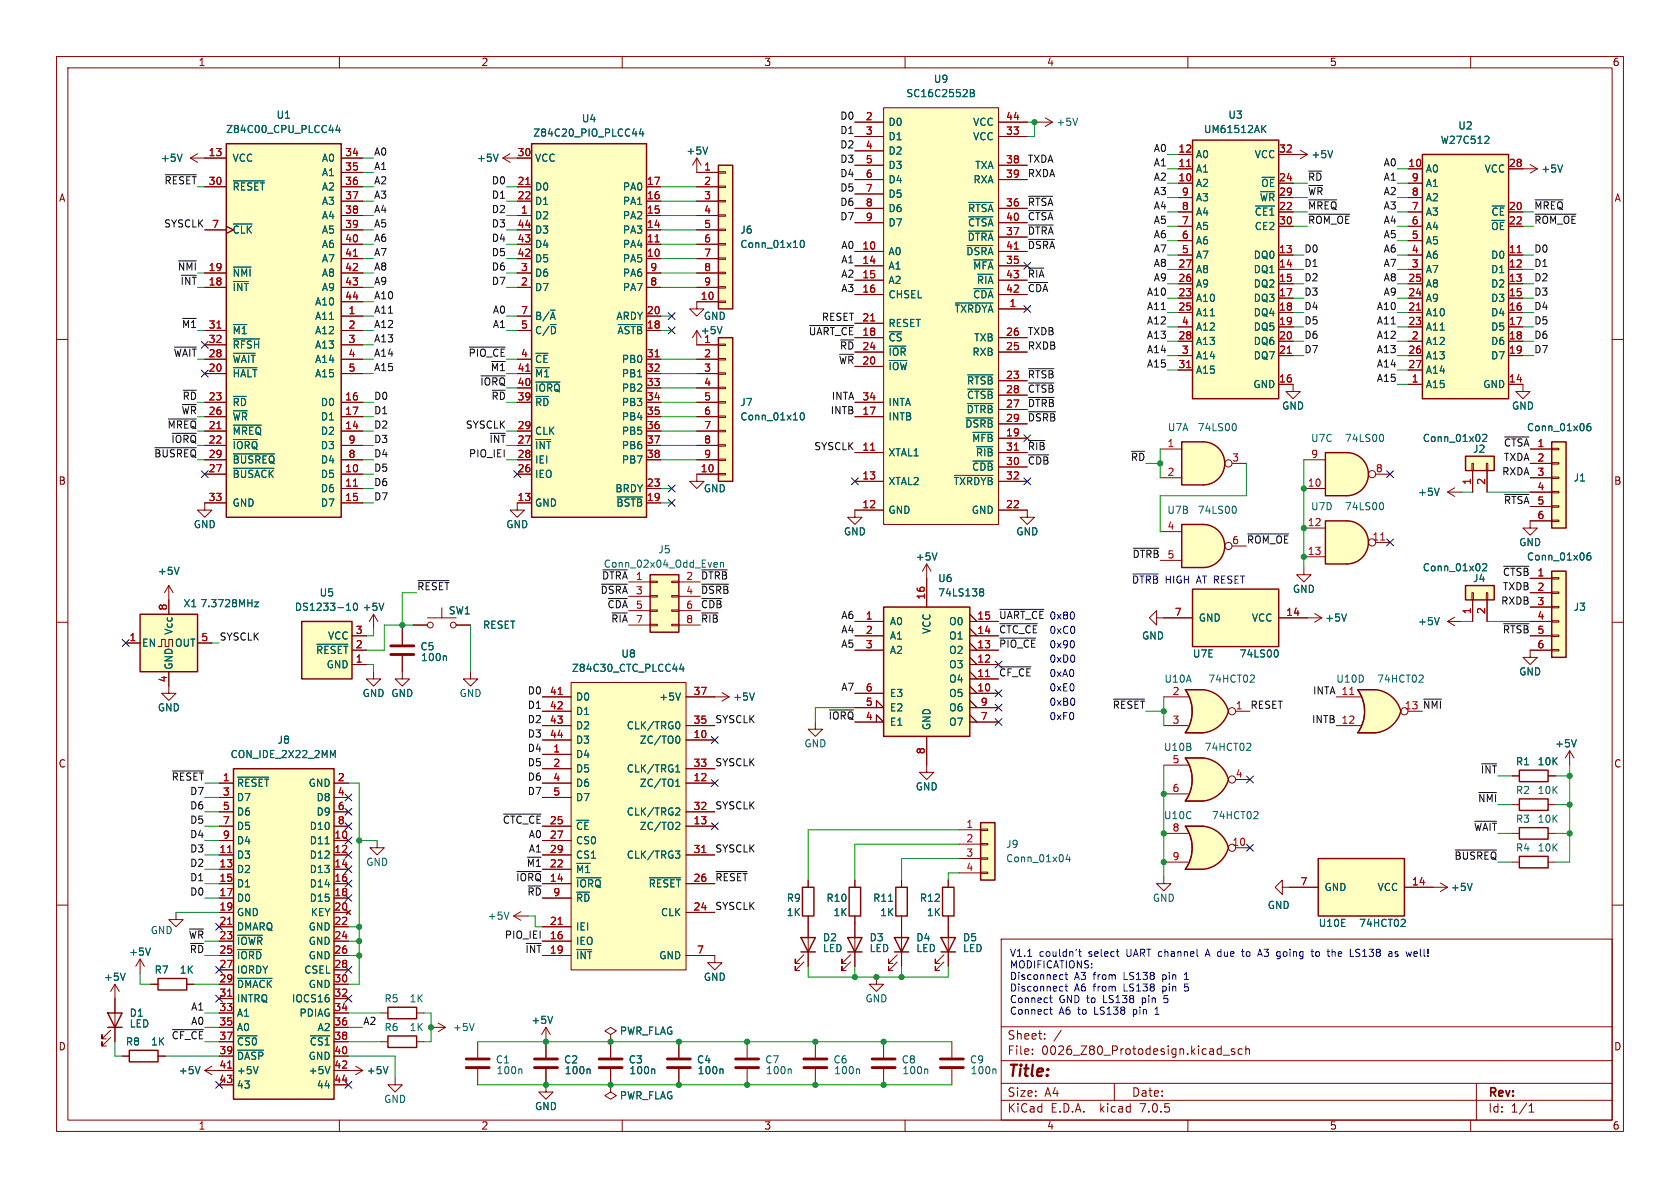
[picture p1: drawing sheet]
<svg xmlns="http://www.w3.org/2000/svg" width="297mm" height="210mm" viewBox="0 0 297 210" stroke-linecap="round" stroke-linejoin="round" font-family="sans-serif">
<defs><g id="words">
<text font-size="2.8" fill="#840000" x="178" y="190.8">Title:</text>
<g font-size="2.1" fill="#840000">
<text x="178" y="183.9">Sheet:</text>
<text x="178" y="186.6">File:</text>
<text x="184" y="186.6">0026_Z80_Protodesign.kicad_sch</text>
<text x="178" y="196.8">KiCad</text>
<text x="178" y="194">Size:</text>
<text x="184.6" y="194">A4</text>
<text x="185.7" y="196.8">E.D.A.</text>
<text x="194.4" y="196.8">kicad</text>
<text x="200" y="194">Date:</text>
<text x="201.5" y="196.8">7.0.5</text>
<text x="263" y="194.2">Rev:</text>
<text x="263" y="196.8">Id:</text>
<text x="267" y="196.8">1/1</text>
</g>
<g font-size="1.8" fill="#840000">
<text x="35" y="11.8">1</text>
<text x="85" y="11.8">2</text>
<text x="135" y="11.8">3</text>
<text x="185" y="11.8">4</text>
<text x="235" y="11.8">5</text>
<text x="285" y="11.8">6</text>
<text x="10.4" y="35.8">A</text>
<text x="285.4" y="35.8">A</text>
<text x="10.3" y="85.8">B</text>
<text x="285.3" y="85.8">B</text>
<text x="10.3" y="135.8">C</text>
<text x="285.3" y="135.8">C</text>
<text x="10.3" y="185.8">D</text>
<text x="285.3" y="185.8">D</text>
<text x="35" y="199.8">1</text>
<text x="85" y="199.8">2</text>
<text x="135" y="199.8">3</text>
<text x="185" y="199.8">4</text>
<text x="235" y="199.8">5</text>
<text x="285" y="199.8">6</text>
</g>
<g font-size="1.8" fill="#006464">
<text x="160.2" y="17.3">SC16C2552B</text>
<text x="165" y="14.8">U9</text>
<text x="39.9" y="23.7">Z84C00_CPU_PLCC44</text>
<text x="48.8" y="21.1">U1</text>
<text x="102.8" y="21.8">U4</text>
<text x="157" y="22.4">D0</text>
<text x="172" y="22.4">VCC</text>
<text x="186.7" y="22.4">+5V</text>
<text x="212.8" y="23.7">UM61512AK</text>
<text x="217.1" y="21.1">U3</text>
<text x="257.7" y="23.1">U2</text>
<text x="28.4" y="28.8">+5V</text>
<text x="41" y="28.8">VCC</text>
<text x="56.9" y="28.8">A0</text>
<text x="84.3" y="28.8">+5V</text>
<text x="94.2" y="24.3">Z84C20_PIO_PLCC44</text>
<text x="94.5" y="28.8">VCC</text>
<text x="121.3" y="27.5">+5V</text>
<text x="157" y="25">D1</text>
<text x="157" y="27.5">D2</text>
<text x="172" y="25">VCC</text>
<text x="211.3" y="28.1">A0</text>
<text x="221.8" y="28.1">VCC</text>
<text x="231.8" y="28.1">+5V</text>
<text x="254.6" y="25.6">W27C512</text>
<text x="41" y="33.8">~{RESET}</text>
<text x="56.9" y="31.3">A1</text>
<text x="56.9" y="33.8">A2</text>
<text x="94.5" y="33.8">D0</text>
<text x="110.1" y="33.8">PA0</text>
<text x="157" y="30">D3</text>
<text x="157" y="32.6">D4</text>
<text x="157" y="35.1">D5</text>
<text x="172.1" y="32.6">RXA</text>
<text x="172.4" y="30">TXA</text>
<text x="211.3" y="33.2">A2</text>
<text x="211.3" y="30.7">A1</text>
<text x="211.3" y="35.8">A3</text>
<text x="222.7" y="35.8">~{WR}</text>
<text x="222.9" y="33.2">~{OE}</text>
<text x="252" y="30.7">A0</text>
<text x="252" y="35.8">A2</text>
<text x="252" y="33.2">A1</text>
<text x="262.4" y="30.7">VCC</text>
<text x="272.4" y="30.7">+5V</text>
<text x="41" y="41.5">~{CLK}</text>
<text x="56.9" y="36.4">A3</text>
<text x="56.9" y="38.9">A4</text>
<text x="56.9" y="41.5">A5</text>
<text x="94.5" y="38.9">D2</text>
<text x="94.5" y="36.4">D1</text>
<text x="94.5" y="41.5">D3</text>
<text x="110.1" y="41.5">PA3</text>
<text x="110.1" y="38.9">PA2</text>
<text x="110.1" y="36.4">PA1</text>
<text x="130.8" y="41.5">J6</text>
<text x="157" y="37.7">D6</text>
<text x="157" y="40.2">D7</text>
<text x="171.1" y="37.7">~{RTSA}</text>
<text x="171.1" y="40.2">~{CTSA}</text>
<text x="211.3" y="40.8">A5</text>
<text x="211.3" y="38.3">A4</text>
<text x="221.8" y="38.3">~{CE1}</text>
<text x="221.8" y="40.8">CE2</text>
<text x="252" y="40.8">A4</text>
<text x="252" y="38.3">A3</text>
<text x="263.6" y="40.8">~{OE}</text>
<text x="263.6" y="38.3">~{CE}</text>
<text x="56.9" y="44">A6</text>
<text x="56.9" y="46.5">A7</text>
<text x="94.5" y="46.5">D5</text>
<text x="94.5" y="44">D4</text>
<text x="110.1" y="46.5">PA5</text>
<text x="110.1" y="44">PA4</text>
<text x="130.8" y="44">Conn_01x10</text>
<text x="157" y="45.3">A0</text>
<text x="157" y="47.8">A1</text>
<text x="170.8" y="45.3">~{DSRA}</text>
<text x="171" y="42.7">~{DTRA}</text>
<text x="172" y="47.8">~{MFA}</text>
<text x="211.3" y="45.9">A7</text>
<text x="211.3" y="43.4">A6</text>
<text x="221.6" y="45.9">DQ0</text>
<text x="252" y="45.9">A6</text>
<text x="252" y="43.4">A5</text>
<text x="263.6" y="45.9">D0</text>
<text x="41" y="51.6">~{INT}</text>
<text x="41" y="49.1">~{NMI}</text>
<text x="56.9" y="49.1">A8</text>
<text x="56.9" y="51.6">A9</text>
<text x="94.5" y="51.6">D7</text>
<text x="94.5" y="49.1">D6</text>
<text x="110.1" y="51.6">PA7</text>
<text x="110.1" y="49.1">PA6</text>
<text x="157" y="50.4">A2</text>
<text x="157" y="52.9">CHSEL</text>
<text x="172" y="52.9">~{CDA}</text>
<text x="172.7" y="50.4">~{RIA}</text>
<text x="211.3" y="53.5">A10</text>
<text x="211.3" y="51">A9</text>
<text x="211.3" y="48.5">A8</text>
<text x="221.6" y="48.5">DQ1</text>
<text x="221.6" y="51">DQ2</text>
<text x="221.6" y="53.5">DQ3</text>
<text x="252" y="53.5">A9</text>
<text x="252" y="51">A8</text>
<text x="252" y="48.5">A7</text>
<text x="263.6" y="48.5">D1</text>
<text x="263.6" y="51">D2</text>
<text x="263.6" y="53.5">D3</text>
<text x="41" y="59.2">~{M1}</text>
<text x="55.7" y="56.7">A11</text>
<text x="55.7" y="59.2">A12</text>
<text x="55.7" y="54.2">A10</text>
<text x="94.5" y="59.2">C/~{D}</text>
<text x="94.5" y="56.7">B/~{A}</text>
<text x="108.9" y="56.7">ARDY</text>
<text x="109.1" y="59.2">~{ASTB}</text>
<text x="123.8" y="59.2">+5V</text>
<text x="124.4" y="56.7">GND</text>
<text x="157" y="58">RESET</text>
<text x="168.7" y="55.4">~{TXRDYA}</text>
<text x="211.3" y="56.1">A11</text>
<text x="211.3" y="58.6">A12</text>
<text x="221.6" y="56.1">DQ4</text>
<text x="221.6" y="58.6">DQ5</text>
<text x="252" y="56.1">A10</text>
<text x="252" y="58.6">A11</text>
<text x="263.6" y="56.1">D4</text>
<text x="263.6" y="58.6">D5</text>
<text x="41" y="64.3">~{WAIT}</text>
<text x="41" y="61.8">~{RFSH}</text>
<text x="55.7" y="61.8">A13</text>
<text x="55.7" y="64.3">A14</text>
<text x="94.5" y="64.3">~{CE}</text>
<text x="109.9" y="64.3">PB0</text>
<text x="157" y="60.5">~{CS}</text>
<text x="157" y="65.6">~{IOW}</text>
<text x="157" y="63.1">~{IOR}</text>
<text x="171.9" y="63.1">RXB</text>
<text x="172.2" y="60.5">TXB</text>
<text x="211.3" y="61.2">A13</text>
<text x="211.3" y="63.7">A14</text>
<text x="221.6" y="61.2">DQ6</text>
<text x="221.6" y="63.7">DQ7</text>
<text x="252" y="61.2">A12</text>
<text x="252" y="63.7">A13</text>
<text x="263.6" y="61.2">D6</text>
<text x="263.6" y="63.7">D7</text>
<text x="41" y="66.9">~{HALT}</text>
<text x="41" y="71.9">~{RD}</text>
<text x="55.7" y="66.9">A15</text>
<text x="56.7" y="71.9">D0</text>
<text x="94.5" y="71.9">~{RD}</text>
<text x="94.5" y="69.4">~{IORQ}</text>
<text x="94.5" y="66.9">~{M1}</text>
<text x="109.9" y="66.9">PB1</text>
<text x="109.9" y="69.4">PB2</text>
<text x="109.9" y="71.9">PB3</text>
<text x="130.8" y="71.9">J7</text>
<text x="157" y="71.9">INTA</text>
<text x="170.9" y="68.1">~{RTSB}</text>
<text x="170.9" y="70.7">~{CTSB}</text>
<text x="211.3" y="66.2">A15</text>
<text x="221.6" y="68.8">GND</text>
<text x="252" y="68.8">A15</text>
<text x="252" y="66.2">A14</text>
<text x="262.2" y="68.8">GND</text>
<text x="41" y="77">~{MREQ}</text>
<text x="41" y="74.5">~{WR}</text>
<text x="56.7" y="77">D2</text>
<text x="56.7" y="74.5">D1</text>
<text x="94.5" y="77">CLK</text>
<text x="109.9" y="74.5">PB4</text>
<text x="109.9" y="77">PB5</text>
<text x="130.8" y="74.5">Conn_01x10</text>
<text x="157" y="74.5">INTB</text>
<text x="170.6" y="75.8">~{DSRB}</text>
<text x="170.9" y="73.2">~{DTRB}</text>
<text x="206.4" y="76.4">U7A</text>
<text x="211.7" y="76.4">74LS00</text>
<text x="226.6" y="72.6">GND</text>
<text x="267.2" y="72.6">GND</text>
<text x="269.9" y="76.4">Conn_01x06</text>
<text x="41" y="79.6">~{IORQ}</text>
<text x="41" y="82.1">~{BUSREQ}</text>
<text x="56.7" y="82.1">D4</text>
<text x="56.7" y="79.6">D3</text>
<text x="94.5" y="79.6">~{INT}</text>
<text x="94.5" y="82.1">IEI</text>
<text x="109.9" y="79.6">PB6</text>
<text x="109.9" y="82.1">PB7</text>
<text x="157" y="80.8">XTAL1</text>
<text x="171.8" y="78.3">~{MFB}</text>
<text x="171.8" y="83.4">~{CDB}</text>
<text x="172.5" y="80.8">~{RIB}</text>
<text x="231.7" y="78.3">U7C</text>
<text x="237.7" y="78.3">74LS00</text>
<text x="251.5" y="78.3">Conn_01x02</text>
<text x="260.4" y="80.2">J2</text>
<text x="41" y="84.6">~{BUSACK}</text>
<text x="41" y="89.7">GND</text>
<text x="56.7" y="84.6">D5</text>
<text x="56.7" y="87.2">D6</text>
<text x="56.7" y="89.7">D7</text>
<text x="94.5" y="89.7">GND</text>
<text x="94.5" y="84.6">IEO</text>
<text x="108.8" y="87.2">BRDY</text>
<text x="108.9" y="89.7">~{BSTB}</text>
<text x="124.4" y="87.2">GND</text>
<text x="157" y="85.9">XTAL2</text>
<text x="168.6" y="85.9">~{TXRDYB}</text>
<text x="250.6" y="87.8">+5V</text>
<text x="278.1" y="85.3">J1</text>
<text x="34.2" y="93.5">GND</text>
<text x="89.4" y="93.5">GND</text>
<text x="149.1" y="94.8">GND</text>
<text x="157" y="91">GND</text>
<text x="171.8" y="91">GND</text>
<text x="179.6" y="94.8">GND</text>
<text x="206.3" y="91">U7B</text>
<text x="211.7" y="91">74LS00</text>
<text x="231.7" y="90.4">U7D</text>
<text x="237.7" y="90.4">74LS00</text>
<text x="27.8" y="101.8">+5V</text>
<text x="106.7" y="100.5">Conn_02x04_Odd_Even</text>
<text x="116.3" y="98">J5</text>
<text x="161.8" y="99.3">+5V</text>
<text x="251.5" y="101.2">Conn_01x02</text>
<text x="268.5" y="96.7">GND</text>
<text x="269.9" y="99.3">Conn_01x06</text>
<text x="32.4" y="107.5">X1</text>
<text x="35.3" y="107.5">7.3728MHz</text>
<text x="56.5" y="105.6">U5</text>
<text x="165.8" y="105.6">74LS138</text>
<text x="165.8" y="103.1">U6</text>
<text x="228.5" y="105">GND</text>
<text x="260.4" y="103.1">J4</text>
<text x="30.7" y="112.2" transform="rotate(-90 30.7 112.2)">Vcc</text>
<text x="52.1" y="108.1">DS1233-10</text>
<text x="58" y="113.2">VCC</text>
<text x="64" y="108.1">+5V</text>
<text x="79.3" y="108.8">SW1</text>
<text x="85.3" y="111.3">RESET</text>
<text x="157.2" y="110.7">A0</text>
<text x="157.2" y="113.2">A1</text>
<text x="164.7" y="112.1" transform="rotate(-90 164.7 112.1)">VCC</text>
<text x="167.8" y="113.2">O1</text>
<text x="167.8" y="110.7">O0</text>
<text x="201.8" y="113.2">GND</text>
<text x="211.8" y="110">GND</text>
<text x="221.3" y="110">VCC</text>
<text x="234.2" y="110">+5V</text>
<text x="250.6" y="110.7">+5V</text>
<text x="278.1" y="108.1">J3</text>
<text x="25" y="114.5">EN</text>
<text x="30.7" y="118.5" transform="rotate(-90 30.7 118.5)">GND</text>
<text x="30.9" y="114.5">OUT</text>
<text x="55.8" y="115.8">~{RESET}</text>
<text x="57.7" y="118.3">GND</text>
<text x="74.3" y="115.1">C5</text>
<text x="74.4" y="117">100n</text>
<text x="101.1" y="118.9">Z84C30_CTC_PLCC44</text>
<text x="109.8" y="116.4">U8</text>
<text x="157.2" y="115.8">A2</text>
<text x="167.8" y="118.3">O3</text>
<text x="167.8" y="115.8">O2</text>
<text x="210.8" y="116.4">U7E</text>
<text x="219.1" y="116.4">74LS00</text>
<text x="268.5" y="119.6">GND</text>
<text x="27.8" y="125.9">GND</text>
<text x="64" y="123.4">GND GND</text>
<text x="81.2" y="123.4">GND</text>
<text x="101.7" y="124">D0</text>
<text x="116.5" y="124">+5V</text>
<text x="129.5" y="124">+5V</text>
<text x="157.2" y="125.9">E2</text>
<text x="157.2" y="123.4">E3</text>
<text x="167.8" y="123.4">O5</text>
<text x="167.8" y="120.8">O4</text>
<text x="167.8" y="125.9">O6</text>
<text x="205.8" y="120.8">U10A</text>
<text x="213.5" y="120.8">74HCT02</text>
<text x="236.2" y="120.8">U10D</text>
<text x="243.4" y="120.8">74HCT02</text>
<text x="49" y="131.6">J8</text>
<text x="101.7" y="126.6">D1</text>
<text x="101.7" y="129.1">D2</text>
<text x="101.7" y="131.6">D3</text>
<text x="110.8" y="129.1">CLK/TRG0</text>
<text x="113.1" y="131.6">ZC/TO0</text>
<text x="157.2" y="128.5">E1</text>
<text x="164.7" y="129.2" transform="rotate(-90 164.7 129.2)">GND</text>
<text x="167.8" y="128.5">O7</text>
<text x="40.7" y="134.2">CON_IDE_2X22_2MM</text>
<text x="101.7" y="134.2">D4</text>
<text x="101.7" y="136.7">D5</text>
<text x="110.8" y="136.7">CLK/TRG1</text>
<text x="142.1" y="132.3">GND</text>
<text x="205.7" y="132.9">U10B</text>
<text x="212.9" y="132.9">74HCT02</text>
<text x="267.9" y="135.4">R1</text>
<text x="271.8" y="135.4">10K</text>
<text x="274.9" y="132.3">+5V</text>
<text x="41.8" y="139.3">~{RESET}</text>
<text x="41.8" y="141.8">D7</text>
<text x="54.5" y="139.3">GND</text>
<text x="55.9" y="141.8">D8</text>
<text x="101.7" y="139.3">D6</text>
<text x="101.7" y="141.8">D7</text>
<text x="113.1" y="139.3">ZC/TO1</text>
<text x="161.8" y="139.9">GND</text>
<text x="267.9" y="140.5">R2</text>
<text x="271.8" y="140.5">10K</text>
<text x="41.8" y="144.3">D6</text>
<text x="41.8" y="146.9">D5</text>
<text x="41.8" y="149.4">D4</text>
<text x="54.7" y="149.4">D11</text>
<text x="54.7" y="146.9">D10</text>
<text x="55.9" y="144.3">D9</text>
<text x="101.7" y="146.9">~{CE}</text>
<text x="101.7" y="149.4">CS0</text>
<text x="110.8" y="144.3">CLK/TRG2</text>
<text x="113.1" y="146.9">ZC/TO2</text>
<text x="205.7" y="145">U10C</text>
<text x="214.2" y="145">74HCT02</text>
<text x="267.9" y="145.6">R3</text>
<text x="271.8" y="145.6">10K</text>
<text x="41.8" y="152">D3</text>
<text x="41.8" y="154.5">D2</text>
<text x="54.7" y="152">D12</text>
<text x="54.7" y="154.5">D13</text>
<text x="64.7" y="153.2">GND</text>
<text x="101.7" y="154.5">~{M1}</text>
<text x="101.7" y="152">CS1</text>
<text x="110.8" y="152">CLK/TRG3</text>
<text x="177.8" y="150.1">J9</text>
<text x="177.8" y="152.6">Conn_01x04</text>
<text x="267.9" y="150.7">R4</text>
<text x="271.8" y="150.7">10K</text>
<text x="41.8" y="157">D1</text>
<text x="41.8" y="159.6">D0</text>
<text x="54.7" y="157">D14</text>
<text x="54.7" y="159.6">D15</text>
<text x="101.7" y="157">~{IORQ}</text>
<text x="101.7" y="159.6">~{RD}</text>
<text x="114.7" y="157">~{RESET}</text>
<text x="139" y="159.6">R9</text>
<text x="146" y="159.6">R10</text>
<text x="154.3" y="159.6">R11</text>
<text x="162.6" y="159.6">R12</text>
<text x="203.7" y="159.6">GND</text>
<text x="224.1" y="160.8">GND</text>
<text x="234.1" y="157.7">GND</text>
<text x="243.5" y="157.7">VCC</text>
<text x="256.4" y="157.7">+5V</text>
<text x="26.6" y="165.3">GND</text>
<text x="41.8" y="162.1">GND</text>
<text x="41.8" y="164.7">DMARQ</text>
<text x="41.8" y="167.2">~{IOWR}</text>
<text x="54.5" y="164.7">GND</text>
<text x="54.5" y="167.2">GND</text>
<text x="54.9" y="162.1">KEY</text>
<text x="86.2" y="162.8">+5V</text>
<text x="101.7" y="167.2">IEO</text>
<text x="101.7" y="164.7">IEI</text>
<text x="116.8" y="162.1">CLK</text>
<text x="139" y="162.1">1K</text>
<text x="145.4" y="166.6">D2</text>
<text x="147.3" y="162.1">1K</text>
<text x="153.7" y="166.6">D3</text>
<text x="155.5" y="162.1">1K</text>
<text x="161.9" y="166.6">D4</text>
<text x="163.8" y="162.1">1K</text>
<text x="170.2" y="166.6">D5</text>
<text x="233.1" y="164">U10E</text>
<text x="240.2" y="164">74HCT02</text>
<text x="18.3" y="173.5">+5V</text>
<text x="22.8" y="169.1">+5V</text>
<text x="27.3" y="172.3">R7</text>
<text x="31.7" y="172.3">1K</text>
<text x="41.8" y="169.7">~{IORD}</text>
<text x="41.8" y="172.3">IORDY</text>
<text x="53.8" y="172.3">CSEL</text>
<text x="54.5" y="169.7">GND</text>
<text x="101.7" y="169.7">~{INT}</text>
<text x="116.5" y="169.7">GND</text>
<text x="124.4" y="173.5">GND</text>
<text x="145.4" y="168.5">LED</text>
<text x="153.7" y="168.5">LED</text>
<text x="161.9" y="168.5">LED</text>
<text x="170.2" y="168.5">LED</text>
<text x="22.9" y="179.9">D1</text>
<text x="41.8" y="174.8">~{DMACK}</text>
<text x="41.8" y="177.4">INTRQ</text>
<text x="41.8" y="179.9">A1</text>
<text x="51.6" y="177.4">IOCS16</text>
<text x="52.9" y="179.9">PDIAG</text>
<text x="54.5" y="174.8">GND</text>
<text x="67.9" y="177.4">R5</text>
<text x="72.4" y="177.4">1K</text>
<text x="152.9" y="177.4">GND</text>
<text x="22.2" y="185">R8</text>
<text x="22.9" y="181.8">LED</text>
<text x="26.6" y="185">1K</text>
<text x="41.8" y="182.4">A0</text>
<text x="41.8" y="185">~{CS0}</text>
<text x="54.7" y="185">~{CS1}</text>
<text x="56.1" y="182.4">A2</text>
<text x="67.9" y="182.4">R6</text>
<text x="72.4" y="182.4">1K</text>
<text x="80" y="182.4">+5V</text>
<text x="93.9" y="181.2">+5V</text>
<text x="109.5" y="183.1">PWR_FLAG</text>
<text x="31.6" y="190.1">+5V</text>
<text x="41.8" y="187.5">~{DASP}</text>
<text x="41.8" y="190.1">+5V</text>
<text x="54.5" y="187.5">GND</text>
<text x="54.5" y="190.1">+5V</text>
<text x="64.8" y="190.1">+5V</text>
<text x="87.6" y="188.2">C1</text>
<text x="87.7" y="190.1">100n</text>
<text x="99.7" y="188.2">C2</text>
<text x="99.8" y="190.1">100n</text>
<text x="111.1" y="188.2">C3</text>
<text x="111.2" y="190.1">100n</text>
<text x="123.2" y="188.2">C4</text>
<text x="123.3" y="190.1">100n</text>
<text x="135.2" y="188.2">C7</text>
<text x="135.3" y="190.1">100n</text>
<text x="147.3" y="188.2">C6</text>
<text x="147.4" y="190.1">100n</text>
<text x="159.4" y="188.2">C8</text>
<text x="159.5" y="190.1">100n</text>
<text x="171.4" y="188.2">C9</text>
<text x="171.5" y="190.1">100n</text>
<text x="41.8" y="192.6">43</text>
<text x="56" y="192.6">44</text>
<text x="67.9" y="195.1">GND</text>
<text x="94.5" y="196.4">GND</text>
<text x="109.5" y="194.5">PWR_FLAG</text>
</g>
<g font-size="1.8" fill="#0f0f0f">
<text x="148.5" y="23.8">D1</text>
<text x="148.5" y="21.2">D0</text>
<text x="66" y="27.6">A0</text>
<text x="148.5" y="28.9">D3</text>
<text x="148.5" y="26.3">D2</text>
<text x="181.6" y="28.9">TXDA</text>
<text x="203.9" y="29.5">A1</text>
<text x="203.9" y="27">A0</text>
<text x="244.6" y="29.5">A0</text>
<text x="66" y="35.2">A3</text>
<text x="66" y="32.7">A2</text>
<text x="66" y="30.1">A1</text>
<text x="86.9" y="35.2">D1</text>
<text x="86.9" y="32.7">D0</text>
<text x="148.5" y="31.4">D4</text>
<text x="148.5" y="33.9">D5</text>
<text x="181.6" y="31.4">RXDA</text>
<text x="203.9" y="34.6">A3</text>
<text x="203.9" y="32">A2</text>
<text x="231.1" y="32">~{RD}</text>
<text x="231.1" y="34.6">~{WR}</text>
<text x="244.6" y="34.6">A2</text>
<text x="244.6" y="32">A1</text>
<text x="29" y="40.3">SYSCLK</text>
<text x="66" y="37.8">A4</text>
<text x="66" y="40.3">A5</text>
<text x="86.9" y="37.8">D2</text>
<text x="86.9" y="40.3">D3</text>
<text x="148.5" y="39">D7</text>
<text x="148.5" y="36.5">D6</text>
<text x="181.6" y="39">~{CTSA}</text>
<text x="181.6" y="41.6">~{DTRA}</text>
<text x="181.6" y="36.5">~{RTSA}</text>
<text x="203.9" y="37.1">A4</text>
<text x="203.9" y="39.7">A5</text>
<text x="231.1" y="37.1">~{MREQ}</text>
<text x="231.1" y="39.7">~{ROM_OE}</text>
<text x="244.6" y="39.7">A4</text>
<text x="244.6" y="37.1">A3</text>
<text x="271.1" y="37.1">~{MREQ}</text>
<text x="271.1" y="39.7">~{ROM_OE}</text>
<text x="66" y="47.9">A8</text>
<text x="66" y="45.4">A7</text>
<text x="66" y="42.8">A6</text>
<text x="86.9" y="42.8">D4</text>
<text x="86.9" y="45.4">D5</text>
<text x="86.9" y="47.9">D6</text>
<text x="148.7" y="44.1">A0</text>
<text x="148.7" y="46.6">A1</text>
<text x="181.6" y="44.1">~{DSRA}</text>
<text x="203.9" y="44.7">A7</text>
<text x="203.9" y="47.3">A8</text>
<text x="203.9" y="42.2">A6</text>
<text x="230.5" y="44.7">D0</text>
<text x="230.5" y="47.3">D1</text>
<text x="244.6" y="42.2">A5</text>
<text x="244.6" y="44.7">A6</text>
<text x="244.6" y="47.3">A7</text>
<text x="271.1" y="47.3">D1</text>
<text x="271.1" y="44.7">D0</text>
<text x="66" y="53">A10</text>
<text x="66" y="50.5">A9</text>
<text x="86.9" y="50.5">D7</text>
<text x="148.7" y="51.7">A3</text>
<text x="148.7" y="49.2">A2</text>
<text x="181.6" y="51.7">~{CDA}</text>
<text x="181.6" y="49.2">~{RIA}</text>
<text x="202.7" y="52.4">A10</text>
<text x="203.9" y="49.8">A9</text>
<text x="230.5" y="52.4">D3</text>
<text x="230.5" y="49.8">D2</text>
<text x="244.6" y="49.8">A8</text>
<text x="244.6" y="52.4">A9</text>
<text x="271.1" y="52.4">D3</text>
<text x="271.1" y="49.8">D2</text>
<text x="66" y="55.5">A11</text>
<text x="66" y="58.1">A12</text>
<text x="87.1" y="58.1">A1</text>
<text x="87.1" y="55.5">A0</text>
<text x="143" y="59.3">~{UART_CE}</text>
<text x="145.3" y="56.8">RESET</text>
<text x="181.6" y="59.3">TXDB</text>
<text x="202.7" y="54.9">A11</text>
<text x="202.7" y="57.4">A12</text>
<text x="202.7" y="60">A13</text>
<text x="230.5" y="57.4">D5</text>
<text x="230.5" y="54.9">D4</text>
<text x="230.5" y="60">D6</text>
<text x="243.4" y="57.4">A11</text>
<text x="243.4" y="60">A12</text>
<text x="243.4" y="54.9">A10</text>
<text x="271.1" y="54.9">D4</text>
<text x="271.1" y="57.4">D5</text>
<text x="271.1" y="60">D6</text>
<text x="66" y="65.7">A15</text>
<text x="66" y="63.2">A14</text>
<text x="66" y="60.6">A13</text>
<text x="148.3" y="64.4">~{WR}</text>
<text x="148.5" y="61.9">~{RD}</text>
<text x="181.6" y="61.9">RXDB</text>
<text x="202.7" y="62.5">A14</text>
<text x="202.7" y="65.1">A15</text>
<text x="230.5" y="62.5">D7</text>
<text x="243.4" y="65.1">A14</text>
<text x="243.4" y="62.5">A13</text>
<text x="271.1" y="62.5">D7</text>
<text x="66" y="70.8">D0</text>
<text x="147" y="70.8">INTA</text>
<text x="181.6" y="69.5">~{CTSB}</text>
<text x="181.6" y="67">~{RTSB}</text>
<text x="243.4" y="67.6">A15</text>
<text x="66" y="73.3">D1</text>
<text x="66" y="75.9">D2</text>
<text x="82.3" y="75.9">SYSCLK</text>
<text x="146.8" y="73.3">INTB</text>
<text x="181.6" y="74.6">~{DSRB}</text>
<text x="181.6" y="72">~{DTRB}</text>
<text x="66" y="80.9">D4</text>
<text x="66" y="78.4">D3</text>
<text x="66" y="83.5">D5</text>
<text x="82.9" y="80.9">PIO_IEI</text>
<text x="143.9" y="79.7">SYSCLK</text>
<text x="181.6" y="79.7">~{RIB}</text>
<text x="181.6" y="82.2">~{CDB}</text>
<text x="265.8" y="79">~{CTSA}</text>
<text x="265.8" y="81.6">TXDA 2</text>
<text x="66" y="86">D6</text>
<text x="66" y="88.6">D7</text>
<text x="265.5" y="84.1">RXDA</text>
<text x="265.8" y="89.2">~{RTSA}</text>
<text x="200.2" y="98.7">~{DTRB}</text>
<text x="220.3" y="96.2">~{ROM_OE}</text>
<text x="265.7" y="101.9">~{CTSB}</text>
<text x="73.7" y="104.4">~{RESET}</text>
<text x="106.2" y="105.1">~{DSRA}</text>
<text x="106.4" y="102.5">~{DTRA}</text>
<text x="107.4" y="107.6">~{CDA}</text>
<text x="123.8" y="107.6">~{CDB}</text>
<text x="123.8" y="105.1">~{DSRB}</text>
<text x="123.8" y="102.5">~{DTRB}</text>
<text x="265.4" y="107">RXDB</text>
<text x="265.7" y="104.4">TXDB</text>
<text x="38.7" y="113.3">SYSCLK</text>
<text x="108" y="110.1">~{RIA}</text>
<text x="123.8" y="110.1">~{RIB}</text>
<text x="148.7" y="112">A4</text>
<text x="148.7" y="109.5">A6</text>
<text x="176.5" y="109.5">~{UART_CE}</text>
<text x="265.7" y="112">~{RTSB}</text>
<text x="148.7" y="114.6">A5</text>
<text x="93.3" y="125.4">D1</text>
<text x="93.3" y="122.8">D0</text>
<text x="148.7" y="122.2">A7</text>
<text x="196.7" y="125.4">~{RESET}</text>
<text x="221" y="125.4">RESET</text>
<text x="232.1" y="122.8">INTA 11</text>
<text x="248.3" y="125.5">13 ~{NMI}</text>
<text x="93.3" y="130.5">D3</text>
<text x="93.3" y="127.9">D2</text>
<text x="126.4" y="127.9">SYSCLK</text>
<text x="146.5" y="127.3">~{IORQ}4</text>
<text x="231.9" y="127.9">INTB 12</text>
<text x="93.3" y="135.5">D5</text>
<text x="93.3" y="133">D4</text>
<text x="126.4" y="135.5">SYSCLK</text>
<text x="33.6" y="140.6">D7</text>
<text x="33.6" y="143.2">D6</text>
<text x="93.3" y="138.1">D6</text>
<text x="93.3" y="140.6">D7</text>
<text x="126.4" y="143.2">SYSCLK</text>
<text x="261.3" y="141.9">~{NMI}</text>
<text x="33.6" y="148.2">D4</text>
<text x="33.6" y="145.7">D5</text>
<text x="88.9" y="145.7">~{CTC_CE}</text>
<text x="93.5" y="148.2">A0</text>
<text x="33.6" y="153.3">D2</text>
<text x="33.6" y="155.9">D1</text>
<text x="33.6" y="150.8">D3</text>
<text x="91.2" y="155.9">~{IORQ}</text>
<text x="93.1" y="153.3">~{M1}22</text>
<text x="93.5" y="150.8">A1</text>
<text x="126.4" y="150.8">SYSCLK</text>
<text x="126.4" y="155.9">~{RESET}</text>
<text x="33.6" y="158.4">D0</text>
<text x="93.2" y="158.4">~{RD}9</text>
<text x="126.4" y="160.9">SYSCLK</text>
<text x="89.2" y="166">PIO_IEI</text>
<text x="92.9" y="168.6">~{INT}19</text>
<text x="33.8" y="178.7">A1</text>
<text x="33.8" y="181.3">A0</text>
<text x="64.1" y="181.3">A2</text>
</g>
<g font-size="1.8" fill="#a90000">
<text x="153" y="21.3">2</text>
<text x="153" y="23.9">3</text>
<text x="177.8" y="23.9">33</text>
<text x="177.8" y="21.3">44</text>
<text x="36.8" y="27.7">13</text>
<text x="61" y="27.7">34</text>
<text x="91.4" y="27.7">30</text>
<text x="153" y="26.4">4</text>
<text x="153" y="29">5</text>
<text x="177.8" y="29">38</text>
<text x="208.3" y="29.6">11</text>
<text x="208.3" y="27.1">12</text>
<text x="226.1" y="27.1">32</text>
<text x="248.9" y="29.6">10</text>
<text x="266.7" y="29.6">28</text>
<text x="36.8" y="32.8">30</text>
<text x="61" y="30.2">35</text>
<text x="61" y="32.8">36</text>
<text x="61" y="35.3">37</text>
<text x="91.4" y="32.8">21</text>
<text x="91.4" y="35.3">22</text>
<text x="114.3" y="35.3">16</text>
<text x="114.3" y="32.8">17</text>
<text x="124.4" y="30.2">1</text>
<text x="124.4" y="32.8">2</text>
<text x="124.4" y="35.3">3</text>
<text x="153" y="31.5">6</text>
<text x="153" y="34">7</text>
<text x="177.8" y="31.5">39</text>
<text x="208.3" y="32.1">10</text>
<text x="208.9" y="34.7">9</text>
<text x="226.1" y="32.1">24</text>
<text x="226.1" y="34.7">29</text>
<text x="249.5" y="34.7">8</text>
<text x="249.5" y="32.1">9</text>
<text x="37.4" y="40.4">7</text>
<text x="61" y="37.8">38</text>
<text x="61" y="40.4">39</text>
<text x="91.4" y="40.4">44</text>
<text x="92" y="37.8">1</text>
<text x="114.3" y="40.4">14</text>
<text x="114.3" y="37.8">15</text>
<text x="124.4" y="37.8">4</text>
<text x="124.4" y="40.4">5</text>
<text x="153" y="36.6">8</text>
<text x="153" y="39.1">9</text>
<text x="177.8" y="36.6">36</text>
<text x="177.8" y="41.7">37</text>
<text x="177.8" y="39.1">40</text>
<text x="208.9" y="39.8">7</text>
<text x="208.9" y="37.2">8</text>
<text x="226.1" y="37.2">22</text>
<text x="226.1" y="39.8">30</text>
<text x="249.5" y="39.8">6</text>
<text x="249.5" y="37.2">7</text>
<text x="266.7" y="37.2">20</text>
<text x="266.7" y="39.8">22</text>
<text x="61" y="42.9">40</text>
<text x="61" y="45.5">41</text>
<text x="91.4" y="45.5">42</text>
<text x="91.4" y="42.9">43</text>
<text x="114.3" y="45.5">10</text>
<text x="114.3" y="42.9">11</text>
<text x="124.4" y="42.9">6</text>
<text x="124.4" y="45.5">7</text>
<text x="152.4" y="44.2">10</text>
<text x="152.4" y="46.7">14</text>
<text x="177.8" y="46.7">35</text>
<text x="177.8" y="44.2">41</text>
<text x="208.3" y="47.4">27</text>
<text x="208.9" y="44.8">5</text>
<text x="208.9" y="42.3">6</text>
<text x="226.1" y="44.8">13</text>
<text x="226.1" y="47.4">14</text>
<text x="249.5" y="47.4">3</text>
<text x="249.5" y="44.8">4</text>
<text x="249.5" y="42.3">5</text>
<text x="266.7" y="44.8">11</text>
<text x="266.7" y="47.4">12</text>
<text x="36.8" y="50.5">18</text>
<text x="36.8" y="48">19</text>
<text x="61" y="48">42</text>
<text x="61" y="50.5">43</text>
<text x="61" y="53.1">44</text>
<text x="92" y="50.5">2</text>
<text x="92" y="48">3</text>
<text x="114.9" y="50.5">8</text>
<text x="114.9" y="48">9</text>
<text x="123.8" y="53.1">10</text>
<text x="124.4" y="48">8</text>
<text x="124.4" y="50.5">9</text>
<text x="152.4" y="49.3">15</text>
<text x="152.4" y="51.8">16</text>
<text x="177.8" y="51.8">42</text>
<text x="177.8" y="49.3">43</text>
<text x="208.3" y="52.5">23</text>
<text x="208.3" y="49.9">26</text>
<text x="226.1" y="49.9">15</text>
<text x="226.1" y="52.5">17</text>
<text x="248.9" y="52.5">24</text>
<text x="248.9" y="49.9">25</text>
<text x="266.7" y="49.9">13</text>
<text x="266.7" y="52.5">15</text>
<text x="36.8" y="58.2">31</text>
<text x="61.6" y="55.6">1</text>
<text x="61.6" y="58.2">2</text>
<text x="92" y="58.2">5</text>
<text x="92" y="55.6">7</text>
<text x="114.3" y="58.2">18</text>
<text x="114.3" y="55.6">20</text>
<text x="152.4" y="59.4">18</text>
<text x="152.4" y="56.9">21</text>
<text x="177.8" y="59.4">26</text>
<text x="178.4" y="54.4">1</text>
<text x="208.3" y="55">25</text>
<text x="208.9" y="57.5">4</text>
<text x="226.1" y="55">18</text>
<text x="226.1" y="57.5">19</text>
<text x="248.9" y="55">21</text>
<text x="248.9" y="57.5">23</text>
<text x="266.7" y="55">16</text>
<text x="266.7" y="57.5">17</text>
<text x="36.8" y="65.8">20</text>
<text x="36.8" y="60.7">32</text>
<text x="36.8" y="63.2">28</text>
<text x="61.6" y="60.7">3</text>
<text x="61.6" y="63.2">4</text>
<text x="61.6" y="65.8">5</text>
<text x="91.4" y="65.8">41</text>
<text x="92" y="63.2">4</text>
<text x="114.3" y="63.2">31</text>
<text x="114.3" y="65.8">32</text>
<text x="124.4" y="60.7">1</text>
<text x="124.4" y="63.2">2</text>
<text x="124.4" y="65.8">3</text>
<text x="152.4" y="64.5">20</text>
<text x="152.4" y="62">24</text>
<text x="177.8" y="62">25</text>
<text x="208.3" y="60.1">28</text>
<text x="208.3" y="65.2">31</text>
<text x="208.9" y="62.6">3</text>
<text x="226.1" y="60.1">20</text>
<text x="226.1" y="62.6">21</text>
<text x="248.9" y="62.6">26</text>
<text x="248.9" y="65.2">27</text>
<text x="249.5" y="60.1">2</text>
<text x="266.7" y="60.1">18</text>
<text x="266.7" y="62.6">19</text>
<text x="36.8" y="70.9">23</text>
<text x="61" y="70.9">16</text>
<text x="91.4" y="70.9">39</text>
<text x="91.4" y="68.3">40</text>
<text x="114.3" y="68.3">33</text>
<text x="114.3" y="70.9">34</text>
<text x="124.4" y="68.3">4</text>
<text x="124.4" y="70.9">5</text>
<text x="152.4" y="70.9">34</text>
<text x="177.8" y="67.1">23</text>
<text x="177.8" y="69.6">28</text>
<text x="226.1" y="67.7">16</text>
<text x="249.5" y="67.7">1</text>
<text x="266.7" y="67.7">14</text>
<text x="36.8" y="75.9">21</text>
<text x="36.8" y="73.4">26</text>
<text x="61" y="75.9">14</text>
<text x="61" y="73.4">17</text>
<text x="91.4" y="75.9">29</text>
<text x="114.3" y="73.4">35</text>
<text x="114.3" y="75.9">36</text>
<text x="124.4" y="73.4">6</text>
<text x="124.4" y="75.9">7</text>
<text x="152.4" y="73.4">17</text>
<text x="177.8" y="77.2">19</text>
<text x="177.8" y="72.1">27</text>
<text x="177.8" y="74.7">29</text>
<text x="36.8" y="83.6">27</text>
<text x="36.8" y="78.5">22</text>
<text x="36.8" y="81">29</text>
<text x="61" y="83.6">10</text>
<text x="61.6" y="81">8</text>
<text x="61.6" y="78.5">9</text>
<text x="91.4" y="83.6">26</text>
<text x="91.4" y="81">28</text>
<text x="91.4" y="78.5">27</text>
<text x="114.3" y="78.5">37</text>
<text x="114.3" y="81">38</text>
<text x="123.8" y="83.6">10</text>
<text x="124.4" y="78.5">8</text>
<text x="124.4" y="81">9</text>
<text x="152.4" y="79.8">11</text>
<text x="177.8" y="82.3">30</text>
<text x="177.8" y="79.8">31</text>
<text x="206.3" y="79.1">1</text>
<text x="217.8" y="81.7">3</text>
<text x="231.7" y="81">9</text>
<text x="243.2" y="83.6">8</text>
<text x="271.7" y="79.1">1</text>
<text x="271.7" y="81.7">2</text>
<text x="36.8" y="88.6">33</text>
<text x="61" y="86.1">11</text>
<text x="61" y="88.6">15</text>
<text x="91.4" y="88.6">13</text>
<text x="114.3" y="88.6">19</text>
<text x="114.3" y="86.1">23</text>
<text x="152.4" y="89.9">12</text>
<text x="152.4" y="84.8">13</text>
<text x="177.8" y="89.9">22</text>
<text x="177.8" y="84.8">32</text>
<text x="206.3" y="84.2">2</text>
<text x="231.1" y="86.1">10</text>
<text x="260.1" y="85.8" transform="rotate(-90 260.1 85.8)">1</text>
<text x="262.6" y="85.8" transform="rotate(-90 262.6 85.8)">2</text>
<text x="271.7" y="84.2">3</text>
<text x="271.7" y="86.7">4</text>
<text x="271.7" y="89.3">5</text>
<text x="206.3" y="93.7">4</text>
<text x="231.1" y="93.1">12</text>
<text x="242.6" y="95.6">11</text>
<text x="271.7" y="91.8">6</text>
<text x="206.3" y="98.8">5</text>
<text x="217.8" y="96.3">6</text>
<text x="231.1" y="98.2">13</text>
<text x="271.7" y="102">1</text>
<text x="29.6" y="108" transform="rotate(-90 29.6 108)">8</text>
<text x="112.4" y="102.6">1</text>
<text x="112.4" y="105.2">3</text>
<text x="112.4" y="107.7">5</text>
<text x="121.3" y="102.6">2</text>
<text x="121.3" y="105.2">4</text>
<text x="121.3" y="107.7">6</text>
<text x="163.6" y="106" transform="rotate(-90 163.6 106)">16</text>
<text x="271.7" y="104.5">2</text>
<text x="271.7" y="107.1">3</text>
<text x="22.8" y="113.4">1</text>
<text x="35.5" y="113.4">5</text>
<text x="62.8" y="112.1">3</text>
<text x="112.4" y="110.2">7</text>
<text x="121.3" y="110.2">8</text>
<text x="153" y="109.6">1</text>
<text x="153" y="112.1">2</text>
<text x="172.7" y="112.1">14</text>
<text x="172.7" y="109.6">15</text>
<text x="207.6" y="109">7</text>
<text x="227.3" y="109">14</text>
<text x="260.1" y="108.6" transform="rotate(-90 260.1 108.6)">1</text>
<text x="262.6" y="108.6" transform="rotate(-90 262.6 108.6)">2</text>
<text x="271.7" y="109.6">4</text>
<text x="271.7" y="112.1">5</text>
<text x="62.8" y="117.2">1</text>
<text x="62.8" y="114.7">2</text>
<text x="153" y="114.7">3</text>
<text x="172.7" y="119.8">11</text>
<text x="172.7" y="117.2">12</text>
<text x="172.7" y="114.7">13</text>
<text x="271.7" y="114.7">6</text>
<text x="29.6" y="120.7" transform="rotate(-90 29.6 120.7)">4</text>
<text x="97.2" y="122.9">41</text>
<text x="97.2" y="125.5">42</text>
<text x="122.6" y="122.9">37</text>
<text x="153" y="124.8">5</text>
<text x="153" y="122.3">6</text>
<text x="172.7" y="122.3">10</text>
<text x="173.3" y="124.8">9</text>
<text x="207.2" y="122.9">2</text>
<text x="218.4" y="125.5">1</text>
<text x="97.2" y="128">43</text>
<text x="97.2" y="130.6">44</text>
<text x="122.6" y="130.6">10</text>
<text x="122.6" y="128">35</text>
<text x="153" y="127.4">4</text>
<text x="173.3" y="127.4">7</text>
<text x="207.2" y="128">3</text>
<text x="97.8" y="133.1">1</text>
<text x="97.8" y="135.6">2</text>
<text x="122.6" y="135.6">33</text>
<text x="163.6" y="133.4" transform="rotate(-90 163.6 133.4)">8</text>
<text x="207.2" y="135">5</text>
<text x="218.4" y="137.5">4</text>
<text x="39.3" y="140.7">3</text>
<text x="39.3" y="143.3">5</text>
<text x="39.3" y="138.2">1</text>
<text x="59.7" y="138.2">2</text>
<text x="59.7" y="140.7">4</text>
<text x="59.7" y="143.3">6</text>
<text x="97.8" y="138.2">4</text>
<text x="97.8" y="140.7">5</text>
<text x="122.6" y="138.2">12</text>
<text x="122.6" y="143.3">32</text>
<text x="207.2" y="140.1">6</text>
<text x="39.3" y="145.8">7</text>
<text x="39.3" y="148.3">9</text>
<text x="59.1" y="148.3">10</text>
<text x="59.7" y="145.8">8</text>
<text x="97.2" y="145.8">25</text>
<text x="97.2" y="148.3">27</text>
<text x="122.6" y="145.8">13</text>
<text x="170.8" y="146.4">1</text>
<text x="170.8" y="149">2</text>
<text x="207.2" y="147.1">8</text>
<text x="217.8" y="149.6">10</text>
<text x="38.7" y="150.9">11</text>
<text x="38.7" y="153.4">13</text>
<text x="38.7" y="156">15</text>
<text x="59.1" y="150.9">12</text>
<text x="59.1" y="153.4">14</text>
<text x="59.1" y="156">16</text>
<text x="97.2" y="156">14</text>
<text x="97.2" y="150.9">29</text>
<text x="97.2" y="153.4">22</text>
<text x="122.6" y="156">26</text>
<text x="122.6" y="150.9">31</text>
<text x="170.8" y="151.5">3</text>
<text x="170.8" y="154.1">4</text>
<text x="207.2" y="152.1">9</text>
<text x="38.7" y="158.5">17</text>
<text x="38.7" y="161">19</text>
<text x="59.1" y="158.5">18</text>
<text x="59.1" y="161">20</text>
<text x="97.8" y="158.5">9</text>
<text x="122.6" y="161">24</text>
<text x="229.8" y="156.6">7</text>
<text x="249.6" y="156.6">14</text>
<text x="38.7" y="163.6">21</text>
<text x="38.7" y="166.1">23</text>
<text x="59.1" y="163.6">22</text>
<text x="59.1" y="166.1">24</text>
<text x="97.2" y="166.1">16</text>
<text x="97.2" y="163.6">21</text>
<text x="38.7" y="171.2">27</text>
<text x="38.7" y="173.7">29</text>
<text x="38.7" y="168.7">25</text>
<text x="59.1" y="168.7">26</text>
<text x="59.1" y="171.2">28</text>
<text x="59.1" y="173.7">30</text>
<text x="97.2" y="168.7">19</text>
<text x="123.2" y="168.7">7</text>
<text x="38.7" y="176.3">31</text>
<text x="38.7" y="178.8">33</text>
<text x="59.1" y="176.3">32</text>
<text x="59.1" y="178.8">34</text>
<text x="38.7" y="181.4">35</text>
<text x="38.7" y="183.9">37</text>
<text x="59.1" y="181.4">36</text>
<text x="59.1" y="183.9">38</text>
<text x="38.7" y="186.4">39</text>
<text x="38.7" y="189">41</text>
<text x="38.7" y="191.5">43</text>
<text x="59.1" y="186.4">40</text>
<text x="59.1" y="189">42</text>
<text x="59.1" y="191.5">44</text>
</g>
<g font-size="1.8" fill="#009600">
<text x="29.1" y="32.7">~{RESET}30</text>
<text x="31.4" y="47.9">~{NMI}19</text>
<text x="31.9" y="50.5">~{INT}18</text>
<text x="32.1" y="58.1">~{M1}31</text>
<text x="30.7" y="63.2">~{WAIT}28</text>
<text x="82.8" y="63.2">~{PIO_CE} 4</text>
<text x="86.7" y="65.7">~{M1}41</text>
<text x="32.3" y="70.8">~{RD}23</text>
<text x="84.9" y="68.2">~{IORQ}40</text>
<text x="86.9" y="70.8">~{RD}39</text>
<text x="29.6" y="75.9">~{MREQ}21</text>
<text x="32.1" y="73.3">~{WR}26</text>
<text x="27.2" y="80.9">~{BUSREQ}29</text>
<text x="30.3" y="78.4">~{IORQ}22</text>
<text x="86.5" y="78.4">~{INT}27</text>
<text x="199.9" y="81.6">~{RD}</text>
<text x="261.8" y="136.8">~{INT}</text>
<text x="30.3" y="138.1">~{RESET} 1</text>
<text x="260.6" y="147">~{WAIT}</text>
<text x="257.1" y="152.1">~{BUSREQ}</text>
<text x="33.3" y="166">~{WR}23</text>
<text x="33.5" y="168.6">~{RD} 25</text>
<text x="30.3" y="183.8">~{CF_CE} 37</text>
</g>
<g font-size="1.8" fill="#0000c2">
<text x="200" y="103.3">~{DTRB}</text>
<text x="205.9" y="103.3">HIGH AT RESET</text>
<text x="176.5" y="112">~{CTC_CE}0xC0</text>
<text x="185.4" y="109.6">0x80</text>
<text x="176.5" y="119.7">~{CF_CE} 0xA0</text>
<text x="176.5" y="114.6">~{PIO_CE}0x90</text>
<text x="185.4" y="117.2">0xD0</text>
<text x="185.4" y="124.8">0xB0</text>
<text x="185.4" y="122.3">0xE0</text>
<text x="185.4" y="127.4">0xF0</text>
<text x="178.4" y="169.2">V1.1</text>
<text x="178.4" y="171.3">MODIFICATIONS:</text>
<text x="178.4" y="173.3">Disconnect</text>
<text x="183.6" y="169.2">couldn't</text>
<text x="189.9" y="173.3">A3 from</text>
<text x="192.4" y="169.2">select</text>
<text x="198.7" y="173.3">LS138</text>
<text x="199.2" y="169.2">UART channel</text>
<text x="205.7" y="173.3">pin</text>
<text x="209.7" y="173.3">1</text>
<text x="213.5" y="169.2">A due</text>
<text x="220.1" y="169.2">to</text>
<text x="223.1" y="169.2">A3 going</text>
<text x="232.8" y="169.2">to</text>
<text x="235.8" y="169.2">the</text>
<text x="239.8" y="169.2">LS138</text>
<text x="246.8" y="169.2">as</text>
<text x="250.1" y="169.2">well!</text>
<text x="178.4" y="175.4">Disconnect</text>
<text x="178.4" y="177.4">Connect</text>
<text x="178.4" y="179.5">Connect</text>
<text x="187.1" y="177.4">GND to</text>
<text x="187.1" y="179.5">A6 to</text>
<text x="189.9" y="175.4">A6 from</text>
<text x="193.5" y="179.5">LS138</text>
<text x="195.1" y="177.4">LS138</text>
<text x="198.7" y="175.4">LS138</text>
<text x="200.5" y="179.5">pin</text>
<text x="202" y="177.4">pin</text>
<text x="204.5" y="179.5">1</text>
<text x="205.7" y="175.4">pin</text>
<text x="206" y="177.4">5</text>
<text x="209.7" y="175.4">5</text>
</g>
</g></defs>
<g fill="none" stroke="#840000" stroke-width=".18">
<path d="M10 10h277v190h-277zM12 12h273v186h-273zM60 10v2M110 10v2M160 10v2M210 10v2M260 10v2M10 60h2M285 60h2M10 110h2M285 110h2M10 160h2"/>
<path d="M66.7 148.6v1.3h1.2l-1.2 1.2-1.3-1.2h1.3M285 160h2M177 166h108v32h-108zM60 198v2M110 198v2M160 198v2M177 194.5h108M177 191.5h108M177 187.5h108M177 181.5h108M182.5 186.3v.1M182.5 185.5v.1"/>
<path d="M184.7 183.6v.1M184.7 182.8v.1M187.6 182.1l-1.3 2M197 191.5v3M210 198v2M216.2 186.5h1.2M218.2 185.5l-.3-.1-.2 .2v.2l.5 .2v.3h-.5M219.6 185.5l-.4-.1-.3 .3v.4l.1 .2h.6M220.2 185.5l.3-.1 .3 .1 .1 .9M220.2 184.9v1.5M260 198v2M261 191.5v6.5"/>
<path d="M270.3 196.6h.9M270.3 195.5l.4-.4v1.5"/>
</g>
<path d="M242.6 124.4l5 1.3a5.2 5.2 0 0 1-4.4 3.8z" fill="#ffffc2" stroke="#ffffc2" stroke-width=".18"/>
<path d="M240 129.5h3.2M240 121.9h3.2" fill="none" stroke="#ffffc2" stroke-width=".18"/>
<path d="M240 121.9h3.2v7.6h-3.2a6.7 6.7 0 0 0 0-7.6z" fill="#ffffc2"/>
<g fill="#ffffc2" stroke="#ffffc2" stroke-width=".18">
<path d="M243.2 121.9a5.1 5.1 0 0 1 4.4 3.8l-4.9 1.3z"/>
<path d="M251.5 27.3h15.2v43.2h-15.2z"/>
<path d="M41.3 135.9h17.8v58.4h-17.8z"/>
<path d="M173.4 145.4h2.5v10.2h-2.5z"/>
<path d="M212.7 92.7a3.8 3.8 0 0 1 3.8 3.8 3.8 3.8 0 0 1-3.8 3.8z"/>
</g>
<g fill="none" stroke="#840000" stroke-width=".25">
<path d="M251.5 27.3h15.2v43.2h-15.2zM41.3 135.9h17.8v58.4h-17.8zM240 121.9h3.2a5.1 5.1 0 0 1 4.4 3.8 5.2 5.2 0 0 1-4.4 3.8h-3.2a6.6 6.6 0 0 0 0-7.6zM150.1 156.8h2v5.1h-2zM158.4 156.8h2v5.1h-2zM166.6 156.8h2.1v5.1h-2.1zM173.4 145.4h2.5v10.2h-2.5zM149.9 165.7h2.5l-1.3 2.6zM149.9 168.3h2.5M158.1 165.7h2.6l-1.3 2.6zM158.1 168.3h2.6M166.4 165.7h2.5l-1.3 2.6z"/>
<path d="M166.4 168.3h2.5M22.9 185.7h5v2h-5z"/>
</g>
<g fill="none" stroke="#840000" stroke-width=".18">
<path d="M183.5 21.6h2.6M184.8 20.8l1.3 .8M186.1 21.6l-1.3 .8M248.9 29.8h2.6M248.9 37.5h2.6M248.9 34.9h2.6M248.9 32.4h2.6M266.7 29.8h5.1M266.7 37.5h2.5M270.5 29.1l1.3 .7M271.8 29.8l-1.3 .8M123.2 58.4l-.8 1.3"/>
<path d="M123.2 58.4v2.6M123.2 58.4l.8 1.3M248.9 45.1h2.6M248.9 47.6h2.6M248.9 50.2h2.6M248.9 52.7h2.6M248.9 55.2h2.6M248.9 57.8h2.6M248.9 40h2.6M248.9 42.5h2.6M266.7 45.1h2.5M266.7 47.6h2.5"/>
<path d="M266.7 50.2h2.5M266.7 52.7h2.5M266.7 55.2h2.5M266.7 57.8h2.5M266.7 40h2.5M248.9 67.9h2.6M248.9 60.3h2.6M248.9 62.9h2.6M248.9 65.4h2.6M266.7 67.9h2.5M266.7 60.3h2.5M266.7 62.9h2.5"/>
<path d="M29.8 103.5l-.7 1.3M29.8 103.5v2.5M29.8 103.5l.8 1.3M255.9 109.9l1.3 .7M255.9 109.9h2.5M257.2 109.1l-1.3 .8M38.7 138.4h2.6M59.1 138.4h2.5M236.2 123.2h4.3M236.2 128.3h4.3M243.2 121.9h-3.2a6.6 6.6 0 0 1 0 7.6h3.2M38.7 148.6h2.6"/>
<path d="M38.7 151.1h2.6M38.7 153.7h2.6M38.7 156.2h2.6M38.7 158.8h2.6M38.7 141h2.6M38.7 143.5h2.6M38.7 146.1h2.6M59.1 148.6h2.5M59.1 151.1h2.5M59.1 153.7h2.5M59.1 156.2h2.5M59.1 158.8h2.5"/>
<path d="M59.1 141h2.5M59.1 143.5h2.5M59.1 146.1h2.5M151.1 155.6v1.2M159.4 155.6v1.2M167.6 155.6v1.2M169.5 146.7h3.9M169.5 149.2h3.9M169.5 151.8h3.9M169.5 154.3h3.9M173.4 154.2h1.2v.2h-1.2zM173.4 151.6h1.2v.3h-1.2z"/>
<path d="M173.4 149.1h1.2v.3h-1.2zM173.4 146.6h1.2v.2h-1.2zM24.8 169.5l-.8 1.3M24.8 169.5v2.6M24.8 169.5l.7 1.3M38.7 161.3h2.6M38.7 163.8h2.6M38.7 166.4h2.6M38.7 168.9h2.6M38.7 171.5h2.6M38.7 174h2.6M38.7 176.5h2.6"/>
<path d="M38.7 179.1h2.6M59.1 161.3h2.5M59.1 163.8h2.5M59.1 166.4h2.5M59.1 168.9h2.5M59.1 171.5h2.5M59.1 174h2.5M59.1 176.5h2.5M59.1 179.1h2.5M61.2 160.9l.8 .8M62 160.9l-.8 .8M150.4 170.1l-1.6 1.5v-.8v.8h.8"/>
<path d="M150.4 168.8l-1.6 1.5v-.8v.8h.8M151.1 161.9v8.9M154.9 172.7v1.3h1.3l-1.3 1.3-1.2-1.3h1.2M158.6 170.1l-1.5 1.5v-.8v.8h.8M158.6 168.8l-1.5 1.5v-.8v.8h.8M159.4 161.9v8.9M166.9 170.1l-1.5 1.5v-.8v.8h.7M166.9 168.8l-1.5 1.5v-.8v.8h.7M167.6 161.9v8.9M21.6 186.7h1.3M27.9 186.7h1.3M38.7 186.7h2.6"/>
<path d="M38.7 189.2h2.6M38.7 181.6h2.6M38.7 184.2h2.6M38.7 191.8h2.6M59.1 186.7h2.5M59.1 189.2h5M59.1 181.6h2.5M59.1 184.2h2.5M59.1 191.8h2.5M62.9 188.5l1.2 .7M64.1 189.2l-1.2 .8M69.8 190.5v1.3h1.3l-1.3 1.2-1.2-1.2h1.2"/>
<path d="M76.2 181.6h2.5M77.5 180.8l1.2 .8M78.7 181.6l-1.2 .8M107.9 182.9l1.1-.7-1.1-.6-1 .6 1 .7v1.3M107.9 184.2h.1M107.9 191.8v1.2l1.1 .7-1.1 .6-1-.6 1-.7M107.9 191.8h.1M107.9 184.2v2.7M107.9 189v2.8M120 184.2v2.7M120 189v2.8M132.1 184.2v2.7"/>
<path d="M132.1 189v2.8M144.1 184.2v2.7M144.1 189v2.8M156.2 184.2v2.7M156.2 189v2.8M168.3 184.2v2.7M168.3 189v2.8"/>
<circle cx="248.3" cy="125.7" r=".63"/>
</g>
<path d="M250.4 54.8h.8M268.2 44.7h.7M238.6 122.8h.7M40.2 150.7h.8M40.2 163.4h.8M40.2 176.1h.8M40.2 188.8h.8" fill="none" stroke="#a90000" stroke-width=".18"/>
<g fill="none" stroke="#006464" stroke-width=".18">
<path d="M190.5 20.9l-.4 1.3M263 24.1l.2 .2v.3l-.8 .7h.8M276.2 29.2l-.4 1.2M127.6 57.7l-.4 1.3M31.7 100.3l-.5 1.2M251.4 119.3l.2 .3v.3l-.8 .7h.8M254.4 109.2l-.4 1.2M42 137.4h5.5M58.8 133.6l.5-.9v1.2M188.8 151l-.3 .9h.7M189.1 151.5v.8M26.6 167.6l-.4 1.3"/>
<path d="M42 165.3h4.4M42 167.9h4.2M42 172.9h6.1M42 183.1h3.4M42 185.6h4.6M45.6 188.5l-.4 1.3M54.9 183.1h3.4M68.6 188.5l-.4 1.3M83.8 180.9l-.4 1.3M115.6 189l.2 .1v.7M127.6 189l.2 .1v.7M139.7 189l.2 .1v.7"/>
<path d="M151.8 189l.1 .1v.7M163.8 189l.2 .1v.7M175.9 189l.2 .1v.7"/>
</g>
<path d="M105.9 187.2h4.1M105.9 188.7h4.1M118 187.2h4M118 188.7h4M130 187.2h4.1M130 188.7h4.1M142.1 187.2h4.1M142.1 188.7h4.1M154.2 187.2h4M154.2 188.7h4M166.2 187.2h4.1M166.2 188.7h4.1" fill="none" stroke="#840000" stroke-width=".51"/>
<path d="M208.9 92.7h3.8v7.6h-3.8z" fill="#ffffc2"/>
<path d="M208.9 92.7h3.8a3.8 3.8 0 0 1 3.8 3.8 3.8 3.8 0 0 1-3.8 3.8h-3.8z" fill="none" stroke="#840000" stroke-width=".25"/>
<g fill="none" stroke="#840000" stroke-width=".18">
<path d="M205.1 94h3.8M205.1 99.1h3.8M217.8 96.5h2.5"/>
<circle cx="217.2" cy="96.5" r=".63"/>
</g>
<path d="M218.3 89.5a.79 .79 0 0 1 0 1.2" fill="none" stroke="#006464" stroke-width=".18"/>
<path d="M212.7 78.1a3.8 3.8 0 0 1 3.8 3.8 3.8 3.8 0 0 1-3.8 3.8z" fill="#ffffc2" stroke="#ffffc2" stroke-width=".18"/>
<path d="M208.9 78.1h3.8v7.6h-3.8z" fill="#ffffc2"/>
<path d="M208.9 78.1h3.8a3.8 3.8 0 0 1 3.8 3.8 3.8 3.8 0 0 1-3.8 3.8h-3.8zM24.8 108.6h10.1v10.1h-10.1z" fill="none" stroke="#840000" stroke-width=".25"/>
<g fill="none" stroke="#840000" stroke-width=".18">
<path d="M88.9 27.9l1.3 .8M88.9 27.9h2.5M90.2 27.2l-1.3 .7M205.1 79.4h3.8M205.1 84.5h3.8M217.8 81.9h2.5M22.2 113.7h2.6M27.9 114.3h.7v-1.3h.6v1.3h.6v-1.3h.7v1.3M29.8 118.7v3.9h1.3l-1.3 1.2-1.2-1.2h1.2M29.8 106v2.6M34.9 113.7h2.6"/>
<circle cx="217.2" cy="81.9" r=".63"/>
</g>
<path d="M88.1 27.2l-.5 1.3M218.3 74.9a.79 .79 0 0 1 0 1.2M45 106.4h.7l-.7 .9h.7" fill="none" stroke="#006464" stroke-width=".18"/>
<g fill="#ffffc2" stroke="#ffffc2" stroke-width=".18">
<path d="M24.8 108.6h10.1v10.1h-10.1z"/>
<path d="M238.1 92.1a3.8 3.8 0 0 1 3.8 3.8 3.8 3.8 0 0 1-3.8 3.8z"/>
</g>
<path d="M234.3 92.1h3.8v7.6h-3.8z" fill="#ffffc2"/>
<path d="M234.3 92.1h3.8a3.8 3.8 0 0 1 3.8 3.8 3.8 3.8 0 0 1-3.8 3.8h-3.8z" fill="none" stroke="#840000" stroke-width=".25"/>
<g fill="none" stroke="#840000" stroke-width=".18">
<path d="M230.5 93.3h3.8M230.5 98.4h3.8M243.2 95.9h2.5M31.1 161.3v1.3h1.3l-1.3 1.2-1.3-1.2h1.3M90.8 161.9l1.3 .8M90.8 161.9h2.5M92.1 161.2l-1.3 .7M96.5 181.6l-.7 1.3M96.5 181.6v2.6M96.5 181.6l.8 1.3"/>
<circle cx="242.6" cy="95.9" r=".63"/>
</g>
<path d="M244.1 95.5h.7" fill="none" stroke="#a90000" stroke-width=".18"/>
<path d="M244.3 88.8a.79 .79 0 0 1 0 1.3M90 161.2l-.4 1.3M97.7 179.6l-.4 1.3" fill="none" stroke="#006464" stroke-width=".18"/>
<path d="M238.1 80a3.8 3.8 0 0 1 3.8 3.8 3.8 3.8 0 0 1-3.8 3.8z" fill="#ffffc2" stroke="#ffffc2" stroke-width=".18"/>
<path d="M234.3 80h3.8v7.6h-3.8z" fill="#ffffc2"/>
<g fill="none" stroke="#840000" stroke-width=".25">
<path d="M40 25.4h20.3v66h-20.3zM94 25.4h20.3v66h-20.3zM127 29.2h2.5v25.4h-2.5zM210.8 24.8h15.3v45.7h-15.3zM274.3 78.1h2.6v15.2h-2.6zM234.3 80h3.8a3.8 3.8 0 0 1 3.8 3.8 3.8 3.8 0 0 1-3.8 3.8h-3.8zM259.1 80.6h5.1v2.6h-5.1zM53.3 109.9h8.9v10.1h-8.9zM114.9 101.6h5.1v10.2h-5.1zM156.2 107.3h15.2v22.9h-15.2zM259.1 103.5h5.1v2.5h-5.1zM274.3 101h2.6v15.2h-2.6z"/>
<path d="M268.6 136.1h5.1v2.1h-5.1zM141.9 156.8h2v5.1h-2zM268.6 141.2h5.1v2.1h-5.1zM27.9 173h5.1v2h-5.1zM68.6 178.1h5.1v2h-5.1zM141.6 165.7h2.5l-1.2 2.6zM141.6 168.3h2.5"/>
</g>
<g fill="none" stroke="#840000" stroke-width=".18">
<path d="M33.7 27.9h6.3M33.7 27.9l1.2 .8M34.9 27.2l-1.2 .7M36.2 33h3.8M60.3 38.1h3.8M60.3 35.6h3.8M60.3 33h3.8M60.3 27.9h3.8M60.3 30.5h3.8M91.4 38.1h2.6M91.4 35.6h2.6M91.4 33h2.6"/>
<path d="M91.4 27.9h2.6M114.3 38.1h2.5M114.3 35.6h2.5M114.3 33h2.5M123.2 38.1h3.8M123.2 35.6h3.8M123.2 33h3.8M123.2 27.9v2.6h3.8M123.2 27.9l-.8 1.3M123.2 27.9l.8 1.3M127 38h1.3v.2h-1.3zM127 35.4h1.3v.3h-1.3z"/>
<path d="M127 32.9h1.3v.2h-1.3zM127 30.4h1.3v.2h-1.3zM208.3 27.3h2.5M208.3 32.4h2.5M208.3 29.8h2.5M208.3 37.5h2.5M208.3 34.9h2.5M226.1 27.3h5M226.1 32.4h2.5M226.1 37.5h2.5M226.1 34.9h2.5M229.9 26.5l1.2 .8"/>
<path d="M231.1 27.3l-1.2 .8M36.2 40.6h3.8M36.2 58.4h3.8M36.2 50.8h3.8M36.2 48.3h3.8M40 40l1.3 .6-1.3 .7M60.3 45.7h3.8M60.3 43.2h3.8M60.3 40.6h3.8M60.3 58.4h3.8M60.3 50.8h3.8M60.3 55.9h3.8"/>
<path d="M60.3 48.3h3.8M60.3 53.3h3.8M91.4 45.7h2.6M91.4 43.2h2.6M91.4 40.6h2.6M91.4 58.4h2.6M91.4 50.8h2.6M91.4 55.9h2.6M91.4 48.3h2.6M114.3 45.7h2.5M114.3 43.2h2.5M114.3 40.6h2.5"/>
<path d="M114.3 58.4h2.5M114.3 50.8h2.5M114.3 55.9h2.5M114.3 48.3h2.5M123.2 45.7h3.8M123.2 43.2h3.8M123.2 40.6h3.8M123.2 50.8h3.8M123.2 48.3h3.8M127 53.2h1.3v.3h-1.3zM127 50.7h1.3v.2h-1.3zM127 48.1h1.3v.3h-1.3z"/>
<path d="M127 45.6h1.3v.2h-1.3zM127 43.1h1.3v.2h-1.3zM127 40.5h1.3v.3h-1.3zM127 53.3h-3.8v1.3h1.3l-1.3 1.3-1.3-1.3h1.3M208.3 45.1h2.5M208.3 47.6h2.5M208.3 50.2h2.5M208.3 52.7h2.5M208.3 55.2h2.5M208.3 57.8h2.5M208.3 40h2.5M208.3 42.5h2.5"/>
<path d="M226.1 45.1h2.5M226.1 47.6h2.5M226.1 50.2h2.5M226.1 52.7h2.5M226.1 55.2h2.5M226.1 57.8h2.5M226.1 40h2.5M36.2 78.7h3.8M36.2 76.2h3.8M36.2 63.5h3.8M36.2 66h3.8M36.2 71.1h3.8"/>
<path d="M36.2 73.7h3.8M36.2 61h3.8M60.3 78.7h3.8M60.3 76.2h3.8M60.3 63.5h3.8M60.3 66h3.8M60.3 71.1h3.8M60.3 73.7h3.8M60.3 61h3.8M91.4 78.7h2.6M91.4 76.2h2.6M91.4 63.5h2.6"/>
<path d="M91.4 66h2.6M91.4 68.6h2.6M91.4 71.1h2.6M114.3 78.7h2.5M114.3 76.2h2.5M114.3 63.5h2.5M114.3 66h2.5M114.3 68.6h2.5M114.3 71.1h2.5M114.3 73.7h2.5M208.3 60.3h2.5M208.3 62.9h2.5"/>
<path d="M208.3 65.4h2.5M226.1 67.9h2.5v1.3h1.3l-1.3 1.3-1.3-1.3h1.3M226.1 60.3h2.5M226.1 62.9h2.5M269.2 67.9v1.3h1.3l-1.3 1.3-1.2-1.3h1.2M270.5 79.4h3.8M274.3 79.2h1.3v.3h-1.3zM36.2 83.8h3.8M36.2 81.3h3.8M40 88.9h-3.8v1.3h1.3l-1.3 1.2-1.3-1.2h1.3M60.3 86.4h3.8M60.3 83.8h3.8"/>
<path d="M60.3 81.3h3.8M60.3 88.9h3.8M91.4 83.8h2.6M91.4 81.3h2.6M94 88.9h-2.6v1.3h1.3l-1.3 1.2-1.2-1.2h1.2M114.3 86.4h2.5M114.3 81.3h2.5M114.3 88.9h2.5M123.2 83.8v1.3h1.3l-1.3 1.3-1.3-1.3h1.3M151.1 90.2v1.2h1.3l-1.3 1.3-1.2-1.3h1.2M163.8 99.7v7.6M163.8 99.7l-.7 1.3"/>
<path d="M163.8 99.7l.8 1.3M230.5 86.4h3.8M230.5 81.3h3.8M243.2 83.8h2.5M255.9 87h2.5M255.9 87l1.3 .8M257.2 86.2l-1.3 .8M260.2 81.9h.3v1.3h-.3zM260.3 83.2v3.8M262.8 81.9h.2v1.3h-.2zM262.9 83.2v3.8M270.5 81.9h3.8"/>
<path d="M270.5 84.5h3.8M270.5 87h3.8M270.5 89.5h3.8M274.3 91.9h1.3v.3h-1.3zM274.3 89.4h1.3v.3h-1.3zM274.3 86.9h1.3v.2h-1.3zM274.3 84.3h1.3v.3h-1.3zM274.3 81.8h1.3v.2h-1.3zM274.3 92.1h-3.8v1.2h1.3l-1.3 1.3-1.3-1.3h1.3M62.2 117.5h2.6M62.2 114.9h2.6M62.2 112.4h2.6"/>
<path d="M66 118.7v1.3h1.3l-1.3 1.3-1.2-1.3h1.2M66 108.6l-.7 1.3M66 108.6v2.5M66 108.6l.8 1.3M71.1 118.7v1.3h1.3l-1.3 1.3-1.3-1.3h1.3M83.2 118.7v1.3h1.3l-1.3 1.3-1.3-1.3h1.3M111.1 102.9h3.8M111.1 105.4h3.8M111.1 108h3.8M111.1 110.5h3.8M114.9 110.4h1.3v.2h-1.3zM114.9 107.8h1.3v.3h-1.3z"/>
<path d="M114.9 105.3h1.3v.2h-1.3zM114.9 102.7h1.3v.3h-1.3zM118.7 110.4h1.3v.2h-1.3zM118.7 107.8h1.3v.3h-1.3zM118.7 105.3h1.3v.2h-1.3zM118.7 102.7h1.3v.3h-1.3zM120 102.9h3.8M120 105.4h3.8M120 108h3.8M120 110.5h3.8M151.1 109.9h5.1M151.1 114.9h5.1"/>
<path d="M151.1 112.4h5.1M171.4 109.9h5.1M171.4 118.7l1.3 1.3M171.4 117.5h5.1M171.4 116.2l1.3 1.3M171.4 114.9h5.1M171.4 113.7l1.3 1.2M171.4 112.4h5.1M171.4 111.1l1.3 1.3M171.4 108.6l1.3 1.3M204.5 109.2v-1.2l-1.3 1.2 1.3 1.3v-1.3h1.2M260.2 104.8h.3v1.2h-.3z"/>
<path d="M260.3 106v3.9M262.8 104.8h.2v1.2h-.2zM262.9 106v3.9M270.5 109.9h3.8M270.5 112.4h3.8M270.5 102.2h3.8M270.5 104.8h3.8M270.5 107.3h3.8M274.3 114.8h1.3v.3h-1.3zM274.3 112.3h1.3v.2h-1.3zM274.3 109.7h1.3v.3h-1.3zM274.3 107.2h1.3v.2h-1.3z"/>
<path d="M274.3 104.6h1.3v.3h-1.3zM274.3 102.1h1.3v.3h-1.3zM274.3 114.9h-3.8v1.3h1.3l-1.3 1.3-1.3-1.3h1.3M95.9 123.2h5.1M95.9 133.4h5.1M95.9 130.8h5.1M95.9 138.4h5.1M95.9 135.9h5.1M95.9 128.3h5.1M95.9 125.7h5.1M101 120.7h20.3v50.8h-20.3zM121.3 123.2h7.6"/>
<path d="M121.3 130.8h5.1M121.3 138.4h5.1M121.3 135.9h5.1M121.3 128.3h5.1M127.6 122.4l1.3 .8M128.9 123.2l-1.3 .8M144.1 127.6v1.3h1.3l-1.3 1.3-1.2-1.3h1.2M151.1 127.6h5.1l-1.3-1.2v1.2M151.1 125.1h5.1l-1.3-1.3v1.3M151.1 122.6h5.1M163.8 130.2v6.3h1.3l-1.3 1.3-1.2-1.3h1.2M171.4 122.6h5.1"/>
<path d="M171.4 121.3l1.3 1.3M171.4 120h5.1M171.4 127.6h5.1M171.4 125.1h5.1M171.4 126.4l1.3 1.2M171.4 123.8l1.3 1.3M267.3 137.2h1.3M273.7 137.2h1.3M277.5 132.7l-.8 1.3M277.5 132.7v2.6M277.5 132.7l.8 1.3M95.9 146.1h5.1"/>
<path d="M95.9 156.2h5.1M95.9 153.7h5.1M95.9 148.6h5.1M95.9 151.1h5.1M95.9 141h5.1M95.9 158.8h5.1M121.3 146.1h5.1M121.3 156.2h5.1M121.3 151.1h5.1M121.3 143.5h5.1M142.9 155.6v1.2M205.7 154.9v1.3h1.3l-1.3 1.3-1.2-1.3h1.2"/>
<path d="M267.3 142.2h1.3M273.7 142.2h1.3M26.7 174h1.2M33 174h1.3M67.3 179.1h1.3M73.7 179.1h1.2M95.9 166.4h5.1M95.9 168.9h5.1M95.9 163.8h5.1M121.3 168.9h5.1v1.3h1.2l-1.2 1.3-1.3-1.3h1.3M121.3 161.3h5.1M142.1 170.1l-1.5 1.5v-.8v.8h.8"/>
<path d="M142.1 168.8l-1.5 1.5v-.8v.8h.8M142.9 161.9v8.9M36.2 189.2l1.3 .8M36.2 189.2h2.5M37.5 188.5l-1.3 .7M84.5 184.2v2.7M84.5 189v2.8M96.5 189v4h1.3l-1.3 1.3-1.3-1.3h1.3M96.5 184.2v2.7"/>
<circle cx="242.6" cy="83.8" r=".63"/>
</g>
<g fill="none" stroke="#006464" stroke-width=".18">
<path d="M32.2 27.2l-.4 1.3M41.2 32h5.5M41.2 39.6h3.4M59.7 22.1l-.3 .9h.8M60 22.6v.8M113.3 22.7l-.3 1h.8M113.6 23.2v.9M125.1 26l-.4 1.2M222 36.4h3.3M223.2 22.7l.6 .7M223.8 22.2l-.7 .7M235.6 26.6l-.4 1.3"/>
<path d="M41.2 47.2h3.2M41.2 59.9h4.7M109.3 57.4h4.3M141.6 42.6l.2-.1a.68 .68 0 0 1 .4 .6 .68 .68 0 0 1-.4 .7l-.2-.2-.1-.3zM41.2 65h4.2M41.2 75.2h5M41.2 77.7h4.3M41.2 62.5h3.9M94.7 67.5h4.3M244.3 76.8a.79 .79 0 0 1 0 1.2M262.1 76.9l.5-.1 .2 .3-.7 .9h.7M281.1 74.9h-.3a.86 .86 0 0 0 0 1.2l.4-.1 .1-.4-.3-.2h-.4l-.1 .2"/>
<path d="M41.2 82.8h7.2M41.2 80.2h7.4M109.1 87.9h4.5M126.4 99.4l.4 .1v.2l-.6 .2M127.4 99.5l.1-.1 .3 .1 .1 .8M127.4 99.4v.9M165.6 97.7l-.4 1.3M254.4 86.3l-.4 1.3M262.1 99.8l.5-.2 .2 .4-.7 .9h.7M281.1 97.7l-.3 .1a.86 .86 0 0 0 0 1.2l.4-.1 .1-.4-.3-.3-.4 .1-.1 .2M56 113.9h5.5M61.3 107.9h.7"/>
<path d="M61.5 106.8l.1-.2v1.3M62.6 106.7l.2-.1a.68 .68 0 0 1 .4 .7 .68 .68 0 0 1-.4 .6l-.2-.1-.1-.4zM67.9 106.6l-.5 1.3M120.5 117.4l-.3 .9h.8M120.8 117.8v.9M126.8 100.2l-.4 .1M173.4 104.1h.3l.2 .2-.2 .3M173.4 104.6h.3M173.7 104.6l.2 .3v.2l-.1 .2-.4 .1M119.5 139h.7M119.5 136.5h.7M119.6 138l.2-.3v1.3"/>
<path d="M119.7 135.4l.1-.2v1.3M119.9 130.1a.79 .79 0 0 1 0 1.3M119.9 127.6a.79 .79 0 0 1 0 1.2M133.4 122.5l-.5 1.3M278.7 130.8l-.4 1.2M102 155.2h4.2M114.8 155.2h5.5M119.4 150.4h.8l-.4 .5M119.6 145.4h.5l.1 .3-.8 .9h.8M119.9 142.8l.3 .3-.1 .3-.7 .7h.8M119.9 150.9l.3 .3v.3l-.3 .2M35.4 188.5l-.5 1.3"/>
<path d="M92.1 189l.2 .1v.7M104.1 189l.2 .1v.7"/>
</g>
<path d="M82.4 187.2h4.1M82.4 188.7h4.1M94.5 187.2h4.1M94.5 188.7h4.1" fill="none" stroke="#840000" stroke-width=".51"/>
<g fill="#ffffc2" stroke="#ffffc2" stroke-width=".18">
<path d="M274.3 78.1h2.6v15.2h-2.6z"/>
<path d="M94 25.4h20.3v66h-20.3z"/>
<path d="M114.9 101.6h5.1v10.2h-5.1z"/>
<path d="M259.1 80.6h5.1v2.6h-5.1z"/>
<path d="M210.8 24.8h15.3v45.7h-15.3z"/>
<path d="M156.2 107.3h15.2v22.9h-15.2z"/>
<path d="M101 120.7h20.3v50.8h-20.3z"/>
<path d="M127 29.2h2.5v25.4h-2.5z"/>
<path d="M40 25.4h20.3v66h-20.3z"/>
<path d="M53.3 109.9h8.9v10.1h-8.9z"/>
<path d="M274.3 101h2.6v15.2h-2.6z"/>
<path d="M259.1 103.5h5.1v2.5h-5.1z"/>
<path d="M212.2 148.5l5 1.4a5.2 5.2 0 0 1-4.4 3.8z"/>
</g>
<g fill="none" stroke="#a90000" stroke-width=".18">
<path d="M93 32.6h.7M209.8 29.4h.7M38.3 58h.8M62.5 45.3h.7M115.8 42.8h.7M38.3 75.8h.8M93 65.6h.7M115.8 63.1h.7M209.8 65h.7M227.6 62.4h.7M62.5 85.9h.7M174.2 119.6h.8"/>
<path d="M98.7 122.8h.7M124.1 150.7h.7M98.7 163.4h.7"/>
</g>
<path d="M209.5 153.7h3.2M209.5 146.1h3.2" fill="none" stroke="#ffffc2" stroke-width=".18"/>
<path d="M209.5 146.1h3.2v7.6h-3.2a6.7 6.7 0 0 0 0-7.6z" fill="#ffffc2"/>
<g fill="#ffffc2" stroke="#ffffc2" stroke-width=".18">
<path d="M212.8 146.1a5.1 5.1 0 0 1 4.4 3.8l-5 1.3z"/>
<path d="M233 151.8h15.3v10.1h-15.3z"/>
<path d="M156.2 19.1h20.3v73.6h-20.3z"/>
<path d="M127 59.7h2.5v25.4h-2.5z"/>
<path d="M210.8 104.1h15.3v10.2h-15.3z"/>
<path d="M212.2 136.4l5 1.4a5.2 5.2 0 0 1-4.4 3.8z"/>
</g>
<path d="M127 59.7h2.5v25.4h-2.5zM210.8 104.1h15.3v10.2h-15.3zM212.7 146.1h-3.2a6.6 6.6 0 0 1 0 7.6h3.2M212.8 146.1a5.1 5.1 0 0 1 4.4 3.8 5.2 5.2 0 0 1-4.4 3.8M233 151.8h15.3v10.1h-15.3zM268.6 146.3h5.1v2h-5.1zM268.6 151.4h5.1v2h-5.1zM68.6 183.1h5.1v2.1h-5.1z" fill="none" stroke="#840000" stroke-width=".25"/>
<g fill="none" stroke="#840000" stroke-width=".18">
<path d="M156.2 19.1h20.3v73.6h-20.3zM151.1 21.6h5.1M151.1 24.1h5.1M151.1 36.8h5.1M151.1 29.2h5.1M151.1 31.8h5.1M151.1 26.7h5.1M151.1 39.4h5.1M151.1 34.3h5.1M176.5 21.6h5.1M176.5 24.1h5.1M176.5 36.8h5.1"/>
<path d="M176.5 29.2h5.1M176.5 31.8h5.1M176.5 39.4h5.1M151.1 44.5h5.1M151.1 47h5.1M151.1 49.5h5.1M151.1 52.1h5.1M151.1 59.7h5.1M151.1 57.2h5.1M176.5 54.6h5.1M176.5 44.5h5.1M176.5 47h5.1"/>
<path d="M176.5 49.5h5.1M176.5 52.1h5.1M176.5 59.7h5.1M176.5 41.9h5.1M123.2 73.7h3.8M123.2 71.1h3.8M123.2 61h3.8M123.2 63.5h3.8M123.2 66h3.8M123.2 68.6h3.8M123.2 76.2h3.8M123.2 78.7h3.8"/>
<path d="M127 78.6h1.3v.3h-1.3zM127 76.1h1.3v.2h-1.3zM127 73.5h1.3v.3h-1.3zM127 71h1.3v.2h-1.3zM127 68.5h1.3v.2h-1.3zM127 65.9h1.3v.3h-1.3zM127 63.4h1.3v.2h-1.3zM127 60.8h1.3v.3h-1.3zM151.1 73.7h5.1M151.1 64.8h5.1M151.1 62.2h5.1M151.1 71.1h5.1"/>
<path d="M176.5 77.5h5.1M176.5 67.3h5.1M176.5 62.2h5.1M176.5 72.4h5.1M176.5 69.9h5.1M176.5 74.9h5.1M123.2 83.8h3.8M123.2 81.3h3.8M127 83.7h1.3v.2h-1.3zM127 81.2h1.3v.2h-1.3zM151.1 80h5.1M151.1 90.2h5.1"/>
<path d="M151.1 85.1h5.1M176.5 80h5.1M176.5 90.2h5.1M176.5 85.1h5.1M176.5 82.6h5.1M71.1 111.1v2.8M71.1 116v2.7M73 110.5h2.6M75.6 109.2h5M78.1 107.4v1.8M80.6 110.5h2.6M205.7 109.2h5.1"/>
<path d="M226.1 109.2h5M205.7 147.3h4.4M205.7 152.4h4.4M212.7 146.1h-3.2a6.6 6.6 0 0 1 0 7.6h3.2M218.4 149.9h2.6M226.7 156.8v-1.2l-1.3 1.2 1.3 1.3v-1.3h6.3M248.3 156.8h7.6M254.6 156.1l1.3 .7M255.9 156.8l-1.3 .8M267.3 147.3h1.3M267.3 152.4h1.3M273.7 147.3h1.3"/>
<path d="M273.7 152.4h1.3M67.3 184.2h1.3M73.7 184.2h1.2"/>
<circle cx="76.1" cy="110.5" r=".51"/>
<circle cx="80.1" cy="110.5" r=".51"/>
<circle cx="217.8" cy="149.9" r=".63"/>
</g>
<g fill="none" stroke="#006464" stroke-width=".18">
<path d="M171.5 15.8h.5l.2 .3-.2 .3 .2 .1 .1 .3-.3 .3h-.5zM171.5 16.4h.5M171.3 35.8h4.2M171.3 38.3h4.2M168.9 53.6h6.6M171 43.4h4.5M171.2 40.9h4.3M172.2 45.9h3.3M172.2 51h3.3M141.6 73.1l.2-.1a.68 .68 0 0 1 .4 .6 .68 .68 0 0 1-.4 .6l-.2-.1-.1-.3zM157.2 63.7h3.1M157.2 61.2h3"/>
<path d="M170.8 73.9h4.7M171 71.3h4.5M171.1 66.3h4.4M171.1 68.8h4.4M172 76.4h3.5M172.6 79h2.9M168.7 84h6.8M172 81.5h3.5M78.7 115.9l.2 .2v.7M225.7 114.9a.79 .79 0 0 1 0 1.2M222.2 143.5l.2 .2-.1 .3-.7 .7h.8M260.3 156.2l-.5 1.2"/>
<path d="M248.2 162.5l.2 .2v.3l-.8 .8h.8"/>
</g>
<path d="M69.1 114.2h4.1M69.1 115.7h4.1" fill="none" stroke="#840000" stroke-width=".51"/>
<path d="M153.9 56.7h.7M179.3 44h.7M153.9 79.6h.7M179.3 79.6h.7" fill="none" stroke="#a90000" stroke-width=".18"/>
<path d="M209.5 134h3.2M209.5 141.6h3.2" fill="none" stroke="#ffffc2" stroke-width=".18"/>
<path d="M209.5 134h3.2v7.6h-3.2a6.7 6.7 0 0 0 0-7.6z" fill="#ffffc2"/>
<g fill="#ffffc2" stroke="#ffffc2" stroke-width=".18">
<path d="M212.8 134a5.1 5.1 0 0 1 4.4 3.8l-5 1.3z"/>
<path d="M212.2 124.4l5 1.3a5.2 5.2 0 0 1-4.4 3.8z"/>
</g>
<path d="M212.7 134h-3.2a6.6 6.6 0 0 1 0 7.6h3.2M212.8 134a5.1 5.1 0 0 1 4.4 3.8 5.2 5.2 0 0 1-4.4 3.8" fill="none" stroke="#840000" stroke-width=".25"/>
<g fill="none" stroke="#840000" stroke-width=".18">
<path d="M181.6 90.2v1.2h1.3l-1.3 1.3-1.3-1.3h1.3M230.5 100.3v1.3h1.3l-1.3 1.3-1.3-1.3h1.3M205.7 135.3h4.4M212.7 134h-3.2a6.6 6.6 0 0 1 0 7.6h3.2M218.4 137.8h2.6M205.7 140.3h4.4"/>
<circle cx="217.8" cy="137.8" r=".63"/>
</g>
<path d="M220.9 131.4l.2 .2v.3l-.8 .8h.8" fill="none" stroke="#006464" stroke-width=".18"/>
<path d="M209.5 129.5h3.2M209.5 121.9h3.2" fill="none" stroke="#ffffc2" stroke-width=".18"/>
<path d="M209.5 121.9h3.2v7.6h-3.2a6.7 6.7 0 0 0 0-7.6z" fill="#ffffc2"/>
<path d="M212.8 121.9a5.1 5.1 0 0 1 4.4 3.8l-5 1.3z" fill="#ffffc2" stroke="#ffffc2" stroke-width=".18"/>
<path d="M212.7 121.9h-3.2a6.6 6.6 0 0 1 0 7.6h3.2M212.8 121.9a5.1 5.1 0 0 1 4.4 3.8 5.2 5.2 0 0 1-4.4 3.8M19 179.1h2.6l-1.3 2.5zM19 181.6h2.6" fill="none" stroke="#840000" stroke-width=".25"/>
<g fill="none" stroke="#840000" stroke-width=".18">
<path d="M36.2 33h3.8M36.2 27.9h3.8M60.3 38.1h3.8M60.3 35.6h3.8M60.3 33h3.8M60.3 27.9h3.8M60.3 30.5h3.8M91.4 38.1h2.6M91.4 35.6h2.6M91.4 33h2.6M91.4 27.9h2.6M114.3 38.1h2.5"/>
<path d="M114.3 35.6h2.5M114.3 33h2.5M123.2 38.1h3.8M123.2 35.6h3.8M123.2 33h3.8M123.2 30.5h3.8M151.1 21.6h5.1M151.1 24.1h5.1M151.1 36.8h5.1M151.1 29.2h5.1M151.1 31.8h5.1M151.1 26.7h5.1"/>
<path d="M151.1 39.4h5.1M151.1 34.3h5.1M176.5 21.6h5.1M176.5 24.1h5.1M176.5 36.8h5.1M176.5 29.2h5.1M176.5 31.8h5.1M176.5 39.4h5.1M208.3 27.3h2.5M208.3 32.4h2.5M208.3 29.8h2.5M208.3 37.5h2.5"/>
<path d="M208.3 34.9h2.5M226.1 27.3h2.5M226.1 32.4h2.5M226.1 37.5h2.5M226.1 34.9h2.5M248.9 32.4h2.6M248.9 29.8h2.6M248.9 37.5h2.6M248.9 34.9h2.6M266.7 29.8h2.5M266.7 37.5h2.5M36.2 40.6h3.8"/>
<path d="M36.2 58.4h3.8M36.2 50.8h3.8M36.2 48.3h3.8M40 40l1.3 .6-1.3 .7M60.3 45.7h3.8M60.3 43.2h3.8M60.3 40.6h3.8M60.3 58.4h3.8M60.3 50.8h3.8M60.3 55.9h3.8M60.3 48.3h3.8M60.3 53.3h3.8"/>
<path d="M91.4 45.7h2.6M91.4 43.2h2.6M91.4 40.6h2.6M91.4 58.4h2.6M91.4 50.8h2.6M91.4 55.9h2.6M91.4 48.3h2.6M114.3 45.7h2.5M114.3 43.2h2.5M114.3 40.6h2.5M114.3 58.4h2.5M114.3 50.8h2.5"/>
<path d="M114.3 55.9h2.5M114.3 48.3h2.5M123.2 45.7h3.8M123.2 43.2h3.8M123.2 40.6h3.8M123.2 50.8h3.8M123.2 48.3h3.8M123.2 53.3h3.8M151.1 44.5h5.1M151.1 47h5.1M151.1 49.5h5.1M151.1 52.1h5.1"/>
<path d="M151.1 59.7h5.1M151.1 57.2h5.1M176.5 54.6h5.1M176.5 44.5h5.1M176.5 47h5.1M176.5 49.5h5.1M176.5 52.1h5.1M176.5 59.7h5.1M176.5 41.9h5.1M208.3 45.1h2.5M208.3 47.6h2.5M208.3 50.2h2.5"/>
<path d="M208.3 52.7h2.5M208.3 55.2h2.5M208.3 57.8h2.5M208.3 40h2.5M208.3 42.5h2.5M226.1 45.1h2.5M226.1 47.6h2.5M226.1 50.2h2.5M226.1 52.7h2.5M226.1 55.2h2.5M226.1 57.8h2.5M226.1 40h2.5"/>
<path d="M248.9 45.1h2.6M248.9 47.6h2.6M248.9 50.2h2.6M248.9 52.7h2.6M248.9 55.2h2.6M248.9 57.8h2.6M248.9 40h2.6M248.9 42.5h2.6M266.7 45.1h2.5M266.7 47.6h2.5M266.7 50.2h2.5M266.7 52.7h2.5"/>
<path d="M266.7 55.2h2.5M266.7 57.8h2.5M266.7 40h2.5M36.2 78.7h3.8M36.2 76.2h3.8M36.2 63.5h3.8M36.2 66h3.8M36.2 71.1h3.8M36.2 73.7h3.8M36.2 61h3.8M60.3 78.7h3.8M60.3 76.2h3.8"/>
<path d="M60.3 63.5h3.8M60.3 66h3.8M60.3 71.1h3.8M60.3 73.7h3.8M60.3 61h3.8M91.4 78.7h2.6M91.4 76.2h2.6M91.4 63.5h2.6M91.4 66h2.6M91.4 68.6h2.6M91.4 71.1h2.6M114.3 78.7h2.5"/>
<path d="M114.3 76.2h2.5M114.3 63.5h2.5M114.3 66h2.5M114.3 68.6h2.5M114.3 71.1h2.5M114.3 73.7h2.5M123.2 78.7h3.8M123.2 76.2h3.8M123.2 63.5h3.8M123.2 66h3.8M123.2 68.6h3.8M123.2 71.1h3.8"/>
<path d="M123.2 73.7h3.8M123.2 61h3.8M151.1 71.1h5.1M151.1 73.7h5.1M151.1 64.8h5.1M151.1 62.2h5.1M176.5 77.5h5.1M176.5 67.3h5.1M176.5 62.2h5.1M176.5 72.4h5.1M176.5 69.9h5.1M176.5 74.9h5.1"/>
<path d="M208.3 60.3h2.5M208.3 62.9h2.5M208.3 65.4h2.5M226.1 67.9h2.5M226.1 60.3h2.5M226.1 62.9h2.5M248.9 67.9h2.6M248.9 60.3h2.6M248.9 62.9h2.6M248.9 65.4h2.6M266.7 67.9h2.5M266.7 60.3h2.5"/>
<path d="M266.7 62.9h2.5M270.5 79.4h3.8M36.2 88.9h3.8M36.2 83.8h3.8M36.2 81.3h3.8M60.3 88.9h3.8M60.3 86.4h3.8M60.3 83.8h3.8M60.3 81.3h3.8M91.4 88.9h2.6M91.4 83.8h2.6M91.4 81.3h2.6"/>
<path d="M114.3 88.9h2.5M114.3 86.4h2.5M114.3 81.3h2.5M123.2 83.8h3.8M123.2 81.3h3.8M151.1 80h5.1M151.1 90.2h5.1M151.1 85.1h5.1M176.5 80h5.1M176.5 90.2h5.1M176.5 85.1h5.1M176.5 82.6h5.1"/>
<path d="M260.3 83.2v3.8M262.9 83.2v3.8M270.5 81.9h3.8M270.5 84.5h3.8M270.5 87h3.8M270.5 89.5h3.8M270.5 92.1h3.8M22.2 113.7h2.6M29.8 106v2.6M29.8 118.7v2.6M34.9 113.7h2.6M62.2 117.5h2.6"/>
<path d="M62.2 114.9h2.6M62.2 112.4h2.6M71.1 111.1v2.8M71.1 116v2.7M73 110.5h2.6M80.6 110.5h2.6M151.1 109.9h5.1M151.1 114.9h5.1M151.1 112.4h5.1M163.8 102.2v5.1M171.4 109.9h5.1M171.4 118.7l1.3 1.3"/>
<path d="M171.4 117.5h5.1M171.4 116.2l1.3 1.3M171.4 114.9h5.1M171.4 113.7l1.3 1.2M171.4 112.4h5.1M171.4 111.1l1.3 1.3M171.4 108.6l1.3 1.3M205.7 109.2h5.1M226.1 109.2h7.6M232.4 108.5l1.3 .7M233.7 109.2l-1.3 .8M260.3 106v3.9"/>
<path d="M262.9 106v3.9M270.5 109.9h3.8M270.5 114.9h3.8M270.5 112.4h3.8M270.5 102.2h3.8M270.5 104.8h3.8M270.5 107.3h3.8M38.7 138.4h2.6M59.1 138.4h2.5M95.9 125.7h5.1M95.9 123.2h5.1M95.9 128.3h5.1"/>
<path d="M95.9 138.4h5.1M95.9 133.4h5.1M95.9 130.8h5.1M95.9 135.9h5.1M121.3 123.2h5.1M121.3 128.3h5.1M121.3 138.4h5.1M121.3 130.8h5.1M121.3 135.9h5.1M151.1 127.6h5.1l-1.3-1.2v1.2M151.1 125.1h5.1l-1.3-1.3v1.3M151.1 122.6h5.1"/>
<path d="M163.8 130.2v5.1M171.4 122.6h5.1M171.4 121.3l1.3 1.3M171.4 120h5.1M171.4 127.6h5.1M171.4 125.1h5.1M171.4 126.4l1.3 1.2M171.4 123.8l1.3 1.3M205.7 123.2h4.4M205.7 128.3h4.4M212.7 121.9h-3.2a6.6 6.6 0 0 1 0 7.6h3.2M218.4 125.7h2.6"/>
<path d="M267.3 137.2h1.3M273.7 137.2h1.3M38.7 148.6h2.6M38.7 151.1h2.6M38.7 153.7h2.6M38.7 156.2h2.6M38.7 158.8h2.6M38.7 141h2.6M38.7 143.5h2.6M38.7 146.1h2.6M59.1 148.6h2.5M59.1 151.1h2.5"/>
<path d="M59.1 153.7h2.5M59.1 156.2h2.5M59.1 158.8h2.5M59.1 141h2.5M59.1 143.5h2.5M59.1 146.1h2.5M95.9 148.6h5.1M95.9 151.1h5.1M95.9 153.7h5.1M95.9 156.2h5.1M95.9 158.8h5.1M95.9 141h5.1"/>
<path d="M95.9 146.1h5.1M121.3 151.1h5.1M121.3 156.2h5.1M121.3 143.5h5.1M121.3 146.1h5.1M142.9 155.6v1.2M151.1 155.6v1.2M159.4 155.6v1.2M167.6 155.6v1.2M228 156.8h5M248.3 156.8h5.1M20.3 174v10.2"/>
<path d="M20.3 174l-.7 1.3M20.3 174l.8 1.3M26.7 174h1.2M33 174h1.3M38.7 161.3h2.6M38.7 163.8h2.6M38.7 166.4h2.6M38.7 168.9h2.6M38.7 171.5h2.6M38.7 174h2.6M38.7 176.5h2.6M38.7 179.1h2.6"/>
<path d="M59.1 161.3h2.5M59.1 163.8h2.5M59.1 166.4h2.5M59.1 168.9h2.5M59.1 171.5h2.5M59.1 174h2.5M59.1 176.5h2.5M59.1 179.1h2.5M61.2 160.9l.8 .8M62 160.9l-.8 .8M95.9 163.8h5.1M95.9 166.4h5.1"/>
<path d="M95.9 168.9h5.1M121.3 161.3h5.1M121.3 168.9h5.1M142.9 161.9v3.8M142.9 168.3v2.5M151.1 161.9v3.8M151.1 168.3v2.5M159.4 161.9v3.8M159.4 168.3v2.5M167.6 161.9v3.8M167.6 168.3v2.5M19.6 183.4l-1.6 1.5v-.7v.7h.8"/>
<path d="M19.6 182.1l-1.6 1.5v-.7v.7h.8M21.6 186.7h1.3M27.9 186.7h1.3M38.7 181.6h2.6M38.7 184.2h2.6M38.7 186.7h2.6M38.7 189.2h2.6M38.7 191.8h2.6M59.1 181.6h2.5M59.1 184.2h2.5M59.1 186.7h2.5M59.1 189.2h2.5"/>
<path d="M59.1 191.8h2.5M96.5 184.2v2.7M96.5 189v2.8M107.9 184.2h.1M107.9 191.8h.1M107.9 184.2v2.7M107.9 189v2.8M120 184.2v2.7M120 189v2.8"/>
<circle cx="217.8" cy="125.7" r=".63"/>
</g>
<g fill="none" stroke="#006464" stroke-width=".18">
<path d="M171.5 15.8h.5l.2 .3-.2 .3 .2 .1 .1 .3-.3 .3h-.5zM171.5 16.4h.5M32.2 27.2l-.4 1.3M41.2 32h5.5M41.2 39.6h3.4M59.7 22.1l-.3 .9h.8M60 22.6v.8M88.1 27.2l-.5 1.3M113.3 22.7l-.3 1h.8M113.6 23.2v.9M125.1 26l-.4 1.2M171.3 35.8h4.2"/>
<path d="M171.3 38.3h4.2M222 36.4h3.3M223.2 22.7l.6 .7M223.8 22.2l-.7 .7M235.6 26.6l-.4 1.3M263 24.1l.2 .2v.3l-.8 .7h.8M276.2 29.2l-.4 1.2M41.2 47.2h3.2M41.2 59.9h4.7M109.3 57.4h4.3M127.6 57.7l-.4 1.3M141.6 42.6l.2-.1a.68 .68 0 0 1 .4 .6 .68 .68 0 0 1-.4 .7l-.2-.2-.1-.3z"/>
<path d="M168.9 53.6h6.6M171 43.4h4.5M171.2 40.9h4.3M172.2 45.9h3.3M172.2 51h3.3M41.2 65h4.2M41.2 75.2h5M41.2 77.7h4.3M41.2 62.5h3.9M94.7 67.5h4.3M141.6 73.1l.2-.1a.68 .68 0 0 1 .4 .6 .68 .68 0 0 1-.4 .6l-.2-.1-.1-.3zM157.2 63.7h3.1"/>
<path d="M157.2 61.2h3M170.8 73.9h4.7M171 71.3h4.5M171.1 66.3h4.4M171.1 68.8h4.4M172 76.4h3.5M172.6 79h2.9M262.1 76.9l.5-.1 .2 .3-.7 .9h.7M281.1 74.9h-.3a.86 .86 0 0 0 0 1.2l.4-.1 .1-.4-.3-.2h-.4l-.1 .2M41.2 82.8h7.2M41.2 80.2h7.4M109.1 87.9h4.5"/>
<path d="M165.6 97.7l-.4 1.3M168.7 84h6.8M172 81.5h3.5M254.4 86.3l-.4 1.3M262.1 99.8l.5-.2 .2 .4-.7 .9h.7M281.1 97.7l-.3 .1a.86 .86 0 0 0 0 1.2l.4-.1 .1-.4-.3-.3-.4 .1-.1 .2M31.7 100.3l-.5 1.2M45 106.4h.7l-.7 .9h.7M56 113.9h5.5M61.3 107.9h.7M61.5 106.8l.1-.2v1.3M62.6 106.7l.2-.1a.68 .68 0 0 1 .4 .7 .68 .68 0 0 1-.4 .6l-.2-.1-.1-.4z"/>
<path d="M67.9 106.6l-.5 1.3M78.7 115.9l.2 .2v.7M120.5 117.4l-.3 .9h.8M120.8 117.8v.9M173.4 104.1h.3l.2 .2-.2 .3M173.4 104.6h.3M173.7 104.6l.2 .3v.2l-.1 .2-.4 .1M221.5 119.3l.3 .3-.1 .3-.7 .7h.8M225.7 114.9a.79 .79 0 0 1 0 1.2M238 108.5l-.4 1.3M254.4 109.2l-.4 1.2M42 137.4h5.5"/>
<path d="M58.8 133.6l.5-.9v1.2M119.5 139h.7M119.5 136.5h.7M119.6 138l.2-.3v1.3M119.7 135.4l.1-.2v1.3M119.9 130.1a.79 .79 0 0 1 0 1.3M119.9 127.6a.79 .79 0 0 1 0 1.2M133.4 122.5l-.5 1.3M278.7 130.8l-.4 1.2M102 155.2h4.2M114.8 155.2h5.5M119.4 150.4h.8l-.4 .5"/>
<path d="M119.6 145.4h.5l.1 .3-.8 .9h.8M119.9 142.8l.3 .3-.1 .3-.7 .7h.8M119.9 150.9l.3 .3v.3l-.3 .2M260.3 156.2l-.5 1.2M22.1 172l-.4 1.3M26.6 167.6l-.4 1.3M42 165.3h4.4M42 167.9h4.2M42 172.9h6.1M97.7 179.6l-.4 1.3M248.2 162.5l.2 .2v.3l-.8 .8h.8M35.4 188.5l-.5 1.3"/>
<path d="M42 183.1h3.4M42 185.6h4.6M45.6 188.5l-.4 1.3M54.9 183.1h3.4M68.6 188.5l-.4 1.3M104.1 189l.2 .1v.7M115.6 189l.2 .1v.7M127.6 189l.2 .1v.7"/>
</g>
<g fill="none" stroke="#0f0f0f" stroke-width=".18">
<path d="M29.2 30.9h5.5M181.8 37.2h4.3M181.8 39.8h4.4M181.8 34.7h4.3M231.4 35.3h4.9M231.4 37.9h7.2M271.4 35.3h4.9M271.4 37.9h7.2M31.6 46.1h3.1M143.1 57.6h7.8M181.8 49.9h3.4M181.8 42.3h4.6"/>
<path d="M27.4 79.1h7.3M29.8 74.1h4.9M30.4 76.6h4.3M30.8 61.4h3.9M83 61.4h6.3M85 66.4h4.3M181.8 67.7h4.5M181.8 72.8h4.8M181.8 77.9h2.9M181.8 70.3h4.6M181.8 65.2h4.5M266 77.2h4.3"/>
<path d="M181.8 80.4h3.6M200.4 96.9h4.5M220.6 94.4h7.2M266 87.4h4.3M73.9 102.6h5.5M106.3 103.3h4.6M106.6 100.7h4.3M107.5 105.8h3.4M124.1 105.8h3.5M124.1 103.3h4.7M124.1 100.7h4.5M124.1 108.4h2.8"/>
<path d="M176.8 110.3h6.6M176.8 117.9h5.4M176.8 112.8h6.3M176.8 107.7h7.7M265.8 110.3h4.5M265.8 100.1h4.5M30.5 136.3h5.5M146.6 125.5h4.3M196.8 123.6h5.5M251.7 123.6h3.1M89 143.9h6.7M91.4 154.1h4.3"/>
<path d="M126.6 154.1h5.5M257.3 150.3h7.3M260.7 145.2h3.9M261.4 140.1h3.2M30.5 182h5.5"/>
</g>
<g fill="none" stroke="#0000c2" stroke-width=".18">
<path d="M189.8 113.3l.1 .4-.1 .8M189.8 108.2l.1 .5-.1 .7M200.3 101.5h4.5M181.7 169.1h.7M185.6 176.4h.4M185.6 178.4h.4M185.7 176v1.1l.3 .1M185.7 178v1.1l.3 .2M187.5 172.3l.4 .1M187.5 174.4h.4M187.9 173.1l-.4 .1M187.9 175.1l-.4 .1"/>
<path d="M188.3 172.3h.5M188.3 174.4h.5M188.5 171.9v1.1l.3 .2M188.5 173.9v1.1l.3 .2M190.3 167.8l-.1 .2M190.7 168.2h.5M190.9 167.8v1.1l.3 .2M197.3 168.2h.5M197.6 169l.2 .1M211.6 168.9l.2 .2M219.5 168.2h.5M222.4 168.7h.6"/>
<path d="M222.7 167.8l-.4 1.3M231.8 168.2h.4M231.9 167.8v1.1l.3 .2M234.6 168.2h.5M234.8 168.9l.3 .2M238.7 169.1h.6M245.5 168.9l.2 .2 .4-.1M245.5 168.3h.5l.1 .8M246.1 168.5l-.4 .1-.2 .2M249.5 168.2l-.2 .9-.3-.6"/>
</g>
<g fill="none" stroke="#009600" stroke-width=".18">
<path d="M64.1 35.6h1.9M64.1 33h1.9M64.1 38.1h1.9M64.1 27.9h1.9M64.1 30.5h1.9M89.5 35.6h1.9M89.5 33h1.9M89.5 38.1h1.9M116.8 35.6h6.4M116.8 33h6.4M116.8 38.1h6.4M181.6 21.6h1.9"/>
<path d="M182.9 21.6v2.5h-1.3M206.4 34.9h1.9M206.4 37.5h1.9M206.4 32.4h1.9M206.4 27.3h1.9M206.4 29.8h1.9M228.6 34.9h2.5M228.6 37.5h2.5M228.6 32.4h2.5M247 34.9h1.9M247 37.5h1.9M247 32.4h1.9"/>
<path d="M247 29.8h1.9M269.2 37.5h1.9M64.1 43.2h1.9M64.1 45.7h1.9M64.1 40.6h1.9M64.1 48.3h1.9M64.1 58.4h1.9M64.1 50.8h1.9M64.1 55.9h1.9M64.1 53.3h1.9M89.5 43.2h1.9M89.5 45.7h1.9"/>
<path d="M89.5 40.6h1.9M89.5 48.3h1.9M89.5 58.4h1.9M89.5 50.8h1.9M89.5 55.9h1.9M116.8 43.2h6.4M116.8 45.7h6.4M116.8 40.6h6.4M116.8 48.3h6.4M116.8 58.4h1.9M116.8 50.8h6.4M116.8 55.9h1.9"/>
<path d="M206.4 55.2h1.9M206.4 50.2h1.9M206.4 47.6h1.9M206.4 52.7h1.9M206.4 57.8h1.9M206.4 42.5h1.9M206.4 40h1.9M206.4 45.1h1.9M228.6 55.2h1.9M228.6 50.2h1.9M228.6 47.6h1.9M228.6 52.7h1.9"/>
<path d="M228.6 57.8h1.9M228.6 40h2.5M228.6 45.1h1.9M247 55.2h1.9M247 50.2h1.9M247 47.6h1.9M247 52.7h1.9M247 57.8h1.9M247 42.5h1.9M247 40h1.9M247 45.1h1.9M269.2 55.2h1.9"/>
<path d="M269.2 50.2h1.9M269.2 47.6h1.9M269.2 52.7h1.9M269.2 57.8h1.9M269.2 40h1.9M269.2 45.1h1.9M64.1 66h1.9M64.1 61h1.9M64.1 63.5h1.9M64.1 78.7h1.9M64.1 76.2h1.9M64.1 71.1h1.9"/>
<path d="M64.1 73.7h1.9M89.5 76.2h1.9M116.8 66h6.4M116.8 63.5h6.4M116.8 78.7h6.4M116.8 76.2h6.4M116.8 68.6h6.4M116.8 71.1h6.4M116.8 73.7h6.4M205.1 79.4v5.1M206.4 65.4h1.9M206.4 60.3h1.9"/>
<path d="M206.4 62.9h1.9M228.6 60.3h1.9M228.6 62.9h1.9M247 65.4h1.9M247 60.3h1.9M247 67.9h1.9M247 62.9h1.9M269.2 60.3h1.9M269.2 62.9h1.9M64.1 81.3h1.9M64.1 88.9h1.9M64.1 86.4h1.9"/>
<path d="M64.1 83.8h1.9M89.5 81.3h1.9M116.8 81.3h6.4M116.8 88.9h1.9M116.8 86.4h1.9M220.3 81.9v5.7h-15.2v6.4M230.5 81.3v19M258.4 87h1.9M262.9 87h7.6M37.5 113.7h1.2M64.8 117.5h1.2v1.2M66 111.1v1.3h-1.2"/>
<path d="M73 110.5h-5.1v4.4h-3.1M73.7 104.8h-2.6v6.3M83.2 110.5v8.2M258.4 109.9h1.9M262.9 109.9h7.6M61.6 138.4h1.9v35.6h-1.9M151.1 125.1h-7v2.5M202.6 125.7h3.1M205.7 123.2v5.1M205.7 135.3v19.6M275 137.2h2.5M277.5 135.3v17.1h-2.5"/>
<path d="M36.2 151.1h2.5M36.2 148.6h2.5M36.2 143.5h2.5M36.2 141h2.5M36.2 146.1h2.5M36.2 158.8h2.5M36.2 156.2h2.5M36.2 153.7h2.5M63.5 148.6h3.2M169.5 151.8h-10.1v3.8M169.5 154.3h-1.9v1.3M169.5 146.7h-26.6v8.9"/>
<path d="M169.5 149.2h-18.4v6.4M264.8 142.2h2.5M275 147.3h2.5M275 142.2h2.5M24.8 172.1v1.9h1.9M31.1 161.3h7.6M34.3 174h4.4M36.2 179.1h2.5M61.6 179.1h5.7M61.6 163.8h1.9M61.6 168.9h1.9M61.6 166.4h1.9"/>
<path d="M74.9 179.1h1.3v5.1h-1.3M93.3 161.9h1.3v1.9h1.3M142.9 170.8v1.9h24.7v-1.9M151.1 170.8v1.9M159.4 170.8v1.9M20.3 184.2v2.5h1.3M29.2 186.7h9.5M36.2 181.6h2.5M61.6 184.2h5.7M61.6 181.6h2.5M61.6 186.7h8.2v3.8M84.5 191.8h83.8"/>
<path d="M84.5 184.2h83.8"/>
</g>
<g fill="none" stroke="#000084" stroke-width=".18">
<path d="M118.1 57.8l1.3 1.2M118.1 55.3l1.3 1.2M119.4 57.8l-1.3 1.2M119.4 55.3l-1.3 1.2M181 46.4l1.2 1.2M181 54l1.2 1.2M182.2 46.4l-1.2 1.2M182.2 54l-1.2 1.2M35.6 60.4l1.2 1.2M35.6 65.4l1.2 1.2M36.8 60.4l-1.2 1.2M36.8 65.4l-1.2 1.2"/>
<path d="M181 76.9l1.2 1.2M182.2 76.9l-1.2 1.2M35.6 83.2l1.2 1.2M36.8 83.2l-1.2 1.2M90.8 83.2l1.2 1.2M92 83.2l-1.2 1.2M118.1 85.8l1.3 1.2M118.1 88.3l1.3 1.2M119.4 88.3l-1.3 1.2M119.4 85.8l-1.3 1.2M150.5 84.5l1.2 1.2M151.7 84.5l-1.2 1.2"/>
<path d="M181 84.5l1.2 1.2M182.2 84.5l-1.2 1.2M245.1 83.2l1.3 1.2M245.1 95.3l1.3 1.2M246.4 83.2l-1.3 1.2M246.4 95.3l-1.3 1.2M21.6 113.1l1.2 1.2M22.8 113.1l-1.2 1.2M175.9 116.9l1.2 1.2M177.1 116.9l-1.2 1.2M125.8 137.8l1.2 1.2M125.8 130.2l1.2 1.2"/>
<path d="M127 137.8l-1.2 1.2M127 130.2l-1.2 1.2M175.9 121.9l1.2 1.3M175.9 124.5l1.2 1.2M175.9 127l1.2 1.2M177.1 121.9l-1.2 1.3M177.1 124.5l-1.2 1.2M177.1 127l-1.2 1.2M220.4 137.2l1.2 1.2M221.6 137.2l-1.2 1.2M61 148l1.2 1.2M61 150.5l1.2 1.2"/>
<path d="M61 153.1l1.2 1.2M61 155.6l1.2 1.2M61 158.1l1.2 1.3M61 145.4l1.2 1.3M61 142.9l1.2 1.2M61 140.4l1.2 1.2M62.2 148l-1.2 1.2M62.2 150.5l-1.2 1.2M62.2 153.1l-1.2 1.2M62.2 155.6l-1.2 1.2M62.2 158.1l-1.2 1.3M62.2 145.4l-1.2 1.3"/>
<path d="M62.2 142.9l-1.2 1.2M62.2 140.4l-1.2 1.2M125.8 145.4l1.2 1.3M127 145.4l-1.2 1.3M220.4 149.3l1.2 1.2M221.6 149.3l-1.2 1.2M38.1 163.2l1.2 1.2M38.1 170.8l1.2 1.3M38.1 175.9l1.2 1.2M39.3 170.8l-1.2 1.3M39.3 175.9l-1.2 1.2M39.3 163.2l-1.2 1.2"/>
<path d="M61 170.8l1.2 1.3M61 175.9l1.2 1.2M62.2 170.8l-1.2 1.3M62.2 175.9l-1.2 1.2M38.1 191.2l1.2 1.2M39.3 191.2l-1.2 1.2M61 191.2l1.2 1.2M62.2 191.2l-1.2 1.2"/>
</g>
<g fill="none" stroke="#a90000" stroke-width=".18">
<path d="M93 32.6h.7M209.8 29.4h.7M38.3 58h.8M62.5 45.3h.7M115.8 42.8h.7M153.9 56.7h.7M179.3 44h.7M250.4 54.8h.8M268.2 44.7h.7M38.3 75.8h.8M93 65.6h.7M115.8 63.1h.7"/>
<path d="M153.9 79.6h.7M179.3 79.6h.7M209.8 65h.7M227.6 62.4h.7M62.5 85.9h.7M174.2 119.6h.8M98.7 122.8h.7M40.2 150.7h.8M124.1 150.7h.7M40.2 163.4h.8M40.2 176.1h.8M98.7 163.4h.7"/>
<path d="M40.2 188.8h.8"/>
</g>
<g fill="#009600" stroke="#009600" stroke-width=".18">
<circle cx="144.1" cy="191.8" r=".46"/>
<circle cx="156.2" cy="191.8" r=".46"/>
<circle cx="156.2" cy="184.2" r=".46"/>
<circle cx="154.9" cy="172.7" r=".46"/>
<circle cx="159.4" cy="172.7" r=".46"/>
<circle cx="151.1" cy="172.7" r=".46"/>
<circle cx="205.7" cy="147.3" r=".46"/>
<circle cx="205.7" cy="152.4" r=".46"/>
<circle cx="205.7" cy="140.3" r=".46"/>
<circle cx="277.5" cy="147.3" r=".46"/>
<circle cx="277.5" cy="142.2" r=".46"/>
<circle cx="277.5" cy="137.2" r=".46"/>
<circle cx="205.7" cy="125.7" r=".46"/>
<circle cx="107.9" cy="191.8" r=".46"/>
<circle cx="107.9" cy="184.2" r=".46"/>
<circle cx="132.1" cy="184.2" r=".46"/>
<circle cx="132.1" cy="191.8" r=".46"/>
<circle cx="144.1" cy="184.2" r=".46"/>
<circle cx="76.2" cy="181.6" r=".46"/>
<circle cx="120" cy="184.2" r=".46"/>
<circle cx="120" cy="191.8" r=".46"/>
<circle cx="96.5" cy="191.8" r=".46"/>
<circle cx="96.5" cy="184.2" r=".46"/>
<circle cx="63.5" cy="148.6" r=".46"/>
<circle cx="63.5" cy="168.9" r=".46"/>
<circle cx="63.5" cy="166.4" r=".46"/>
<circle cx="63.5" cy="163.8" r=".46"/>
<circle cx="71.1" cy="110.5" r=".46"/>
<circle cx="230.5" cy="93.3" r=".46"/>
<circle cx="230.5" cy="86.4" r=".46"/>
<circle cx="230.5" cy="98.4" r=".46"/>
<circle cx="205.1" cy="81.9" r=".46"/>
<circle cx="182.9" cy="21.6" r=".46"/>
</g>
<use href="#words"/>
</svg>
